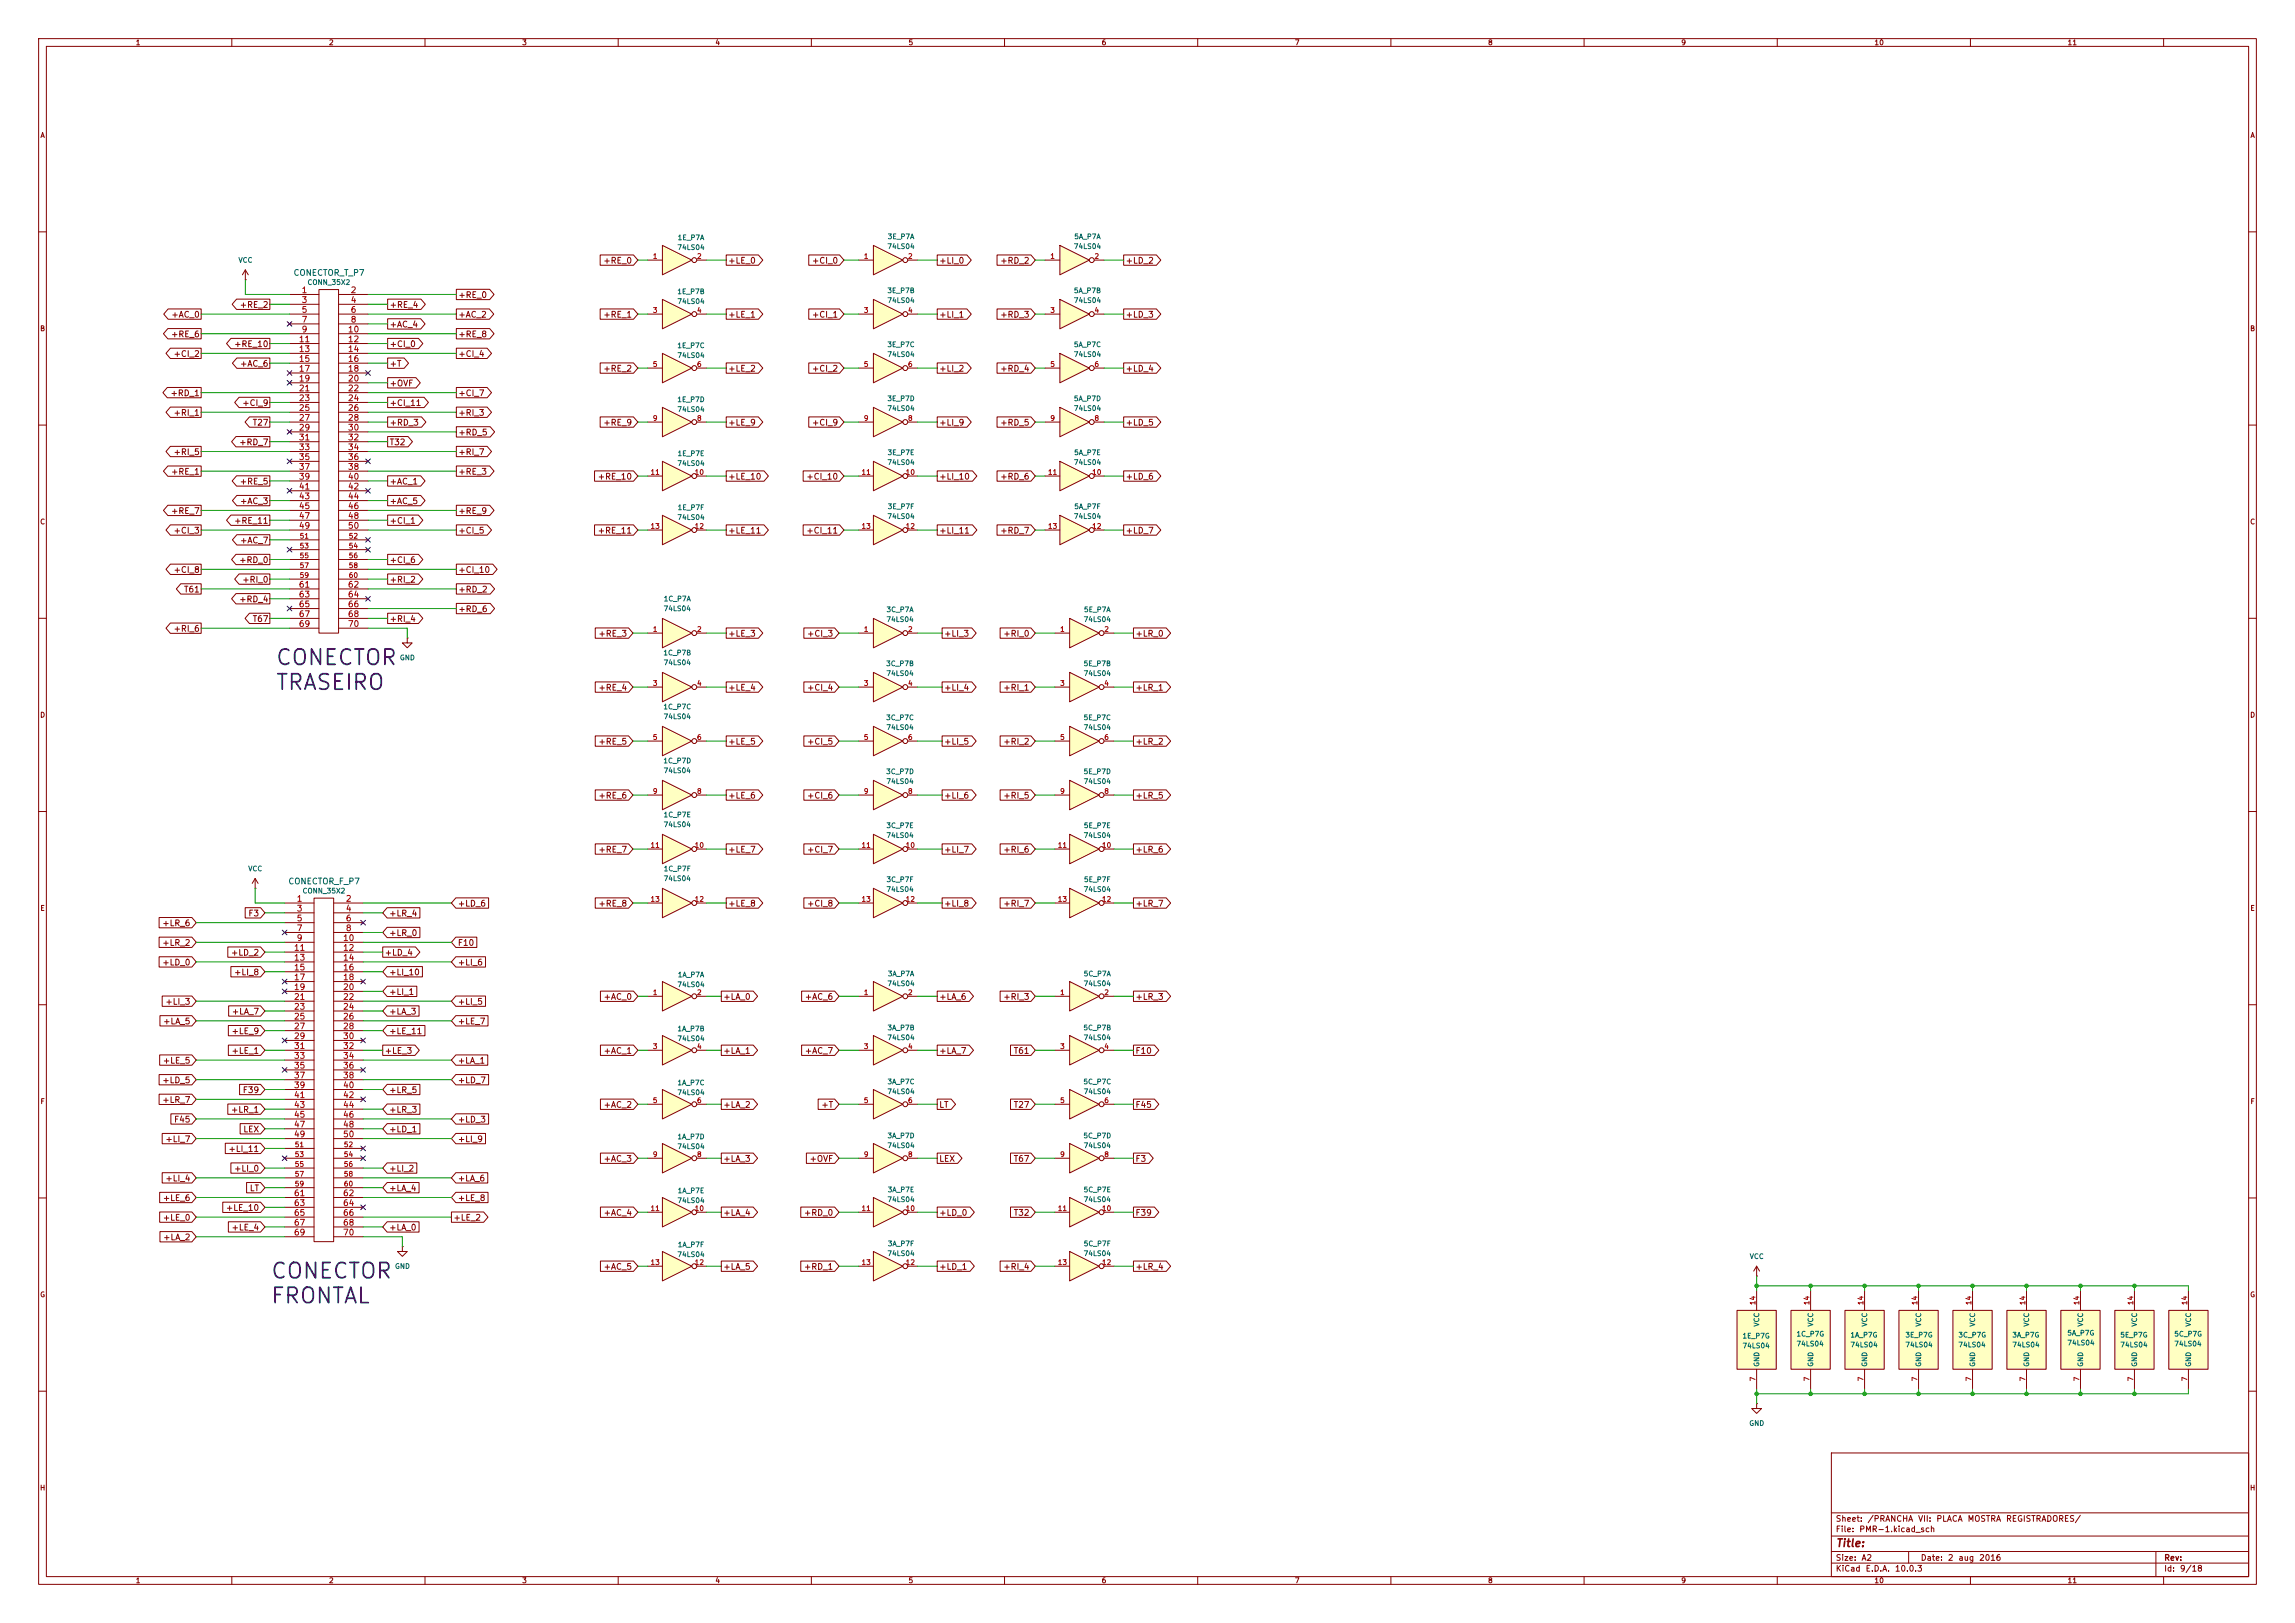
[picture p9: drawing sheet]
<svg xmlns="http://www.w3.org/2000/svg" width="594mm" height="420mm" viewBox="0 0 594 420" stroke-linecap="round" stroke-linejoin="round" font-family="sans-serif">
<defs><g id="words">
<g font-size="4" fill="#0000c2">
<text x="71.1" y="173.1">CONECTOR</text>
<text x="71.1" y="179.5">TRASEIRO</text>
<text x="69.8" y="331.9">CONECTOR</text>
<text x="69.8" y="338.3">FRONTAL</text>
</g>
<text font-size="2" fill="#840000" x="475" y="400.8">Title:</text>
<g font-size="1.5" fill="#006464">
<text x="75.8" y="71.7">CONECTOR_T_P7</text>
<text x="74.5" y="229.2">CONECTOR_F_P7</text>
</g>
<g font-size="1.5" fill="#840000">
<text x="156" y="68.6">+RE_0</text>
<text x="188.3" y="68.6">+LE_0</text>
<text x="210" y="68.6">+CI_0</text>
<text x="243" y="68.6">+LI_0</text>
<text x="258.7" y="68.6">+RD_2</text>
<text x="291.2" y="68.6">+LD_2</text>
<text x="118.5" y="77.5">+RE_0</text>
<text x="44.2" y="82.6">+AC_0</text>
<text x="61.9" y="80">+RE_2</text>
<text x="100.7" y="80">+RE_4</text>
<text x="118.5" y="82.6">+AC_2</text>
<text x="156" y="82.6">+RE_1</text>
<text x="188.3" y="82.6">+LE_1</text>
<text x="210" y="82.6">+CI_1</text>
<text x="243" y="82.6">+LI_1</text>
<text x="258.7" y="82.6">+RD_3</text>
<text x="291.2" y="82.6">+LD_3</text>
<text x="44.1" y="87.6">+RE_6</text>
<text x="100.7" y="85.1">+AC_4</text>
<text x="118.5" y="87.6">+RE_8</text>
<text x="44.8" y="92.7">+CI_2</text>
<text x="60.5" y="90.2">+RE_10</text>
<text x="62" y="95.3">+AC_6</text>
<text x="100.7" y="95.3">+T</text>
<text x="100.7" y="90.2">+CI_0</text>
<text x="118.5" y="92.7">+CI_4</text>
<text x="100.7" y="100.3">+OVF</text>
<text x="156" y="96.5">+RE_2</text>
<text x="188.3" y="96.5">+LE_2</text>
<text x="210" y="96.5">+CI_2</text>
<text x="243" y="96.5">+LI_2</text>
<text x="258.7" y="96.5">+RD_4</text>
<text x="291.2" y="96.5">+LD_4</text>
<text x="44" y="102.9">+RD_1</text>
<text x="44.8" y="108">+RI_1</text>
<text x="62.6" y="105.4">+CI_9</text>
<text x="100.7" y="105.4">+CI_11</text>
<text x="118.5" y="108">+RI_3</text>
<text x="118.5" y="102.9">+CI_7</text>
<text x="65.3" y="110.5">T27</text>
<text x="100.7" y="110.5">+RD_3</text>
<text x="118.5" y="113">+RD_5</text>
<text x="156" y="110.5">+RE_9</text>
<text x="188.3" y="110.5">+LE_9</text>
<text x="210" y="110.5">+CI_9</text>
<text x="243" y="110.5">+LI_9</text>
<text x="258.7" y="110.5">+RD_5</text>
<text x="291.2" y="110.5">+LD_5</text>
<text x="44.8" y="118.1">+RI_5</text>
<text x="61.8" y="115.6">+RD_7</text>
<text x="100.7" y="115.6">T32</text>
<text x="118.5" y="118.1">+RI_7</text>
<text x="44.1" y="123.2">+RE_1</text>
<text x="61.9" y="125.7">+RE_5</text>
<text x="100.7" y="125.7">+AC_1</text>
<text x="118.5" y="123.2">+RE_3</text>
<text x="154.6" y="124.5">+RE_10</text>
<text x="188.3" y="124.5">+LE_10</text>
<text x="208.6" y="124.5">+CI_10</text>
<text x="243" y="124.5">+LI_10</text>
<text x="258.7" y="124.5">+RD_6</text>
<text x="291.2" y="124.5">+LD_6</text>
<text x="62" y="130.8">+AC_3</text>
<text x="100.7" y="130.8">+AC_5</text>
<text x="44.1" y="133.4">+RE_7</text>
<text x="60.5" y="135.9">+RE_11</text>
<text x="100.7" y="135.9">+CI_1</text>
<text x="118.5" y="133.4">+RE_9</text>
<text x="44.8" y="138.4">+CI_3</text>
<text x="62" y="141">+AC_7</text>
<text x="118.5" y="138.4">+CI_5</text>
<text x="154.6" y="138.4">+RE_11</text>
<text x="188.3" y="138.4">+LE_11</text>
<text x="208.6" y="138.4">+CI_11</text>
<text x="243" y="138.4">+LI_11</text>
<text x="258.7" y="138.4">+RD_7</text>
<text x="291.2" y="138.4">+LD_7</text>
<text x="44.8" y="148.6">+CI_8</text>
<text x="61.8" y="146.1">+RD_0</text>
<text x="100.7" y="146.1">+CI_6</text>
<text x="118.5" y="148.6">+CI_10</text>
<text x="47.5" y="153.7">T61</text>
<text x="62.6" y="151.1">+RI_0</text>
<text x="100.7" y="151.1">+RI_2</text>
<text x="118.5" y="153.7">+RD_2</text>
<text x="61.8" y="156.2">+RD_4</text>
<text x="65.3" y="161.3">T67</text>
<text x="100.7" y="161.3">+RI_4</text>
<text x="118.5" y="158.8">+RD_6</text>
<text x="44.8" y="163.8">+RI_6</text>
<text x="154.8" y="165.1">+RE_3</text>
<text x="188.3" y="165.1">+LE_3</text>
<text x="208.7" y="165.1">+CI_3</text>
<text x="244.2" y="165.1">+LI_3</text>
<text x="259.5" y="165.1">+RI_0</text>
<text x="293.8" y="165.1">+LR_0</text>
<text x="154.8" y="179.1">+RE_4</text>
<text x="188.3" y="179.1">+LE_4</text>
<text x="208.7" y="179.1">+CI_4</text>
<text x="244.2" y="179.1">+LI_4</text>
<text x="259.5" y="179.1">+RI_1</text>
<text x="293.8" y="179.1">+LR_1</text>
<text x="154.8" y="193">+RE_5</text>
<text x="188.3" y="193">+LE_5</text>
<text x="208.7" y="193">+CI_5</text>
<text x="244.2" y="193">+LI_5</text>
<text x="259.5" y="193">+RI_2</text>
<text x="293.8" y="193">+LR_2</text>
<text x="154.8" y="207">+RE_6</text>
<text x="188.3" y="207">+LE_6</text>
<text x="208.7" y="207">+CI_6</text>
<text x="244.2" y="207">+LI_6</text>
<text x="259.5" y="207">+RI_5</text>
<text x="293.8" y="207">+LR_5</text>
<text x="154.8" y="221">+RE_7</text>
<text x="188.3" y="221">+LE_7</text>
<text x="208.7" y="221">+CI_7</text>
<text x="244.2" y="221">+LI_7</text>
<text x="259.5" y="221">+RI_6</text>
<text x="293.8" y="221">+LR_6</text>
<text x="64.1" y="237.5">F3</text>
<text x="100.6" y="237.5">+LR_4</text>
<text x="118.4" y="235">+LD_6</text>
<text x="154.8" y="235">+RE_8</text>
<text x="188.3" y="235">+LE_8</text>
<text x="208.7" y="235">+CI_8</text>
<text x="244.2" y="235">+LI_8</text>
<text x="259.5" y="235">+RI_7</text>
<text x="293.8" y="235">+LR_7</text>
<text x="41.9" y="245.1">+LR_2</text>
<text x="41.9" y="240">+LR_6</text>
<text x="100.6" y="242.6">+LR_0</text>
<text x="118.4" y="245.1">F10</text>
<text x="41.9" y="250.2">+LD_0</text>
<text x="59.6" y="247.7">+LD_2</text>
<text x="99.4" y="247.7">+LD_4</text>
<text x="118.4" y="250.2">+LI_6</text>
<text x="60.4" y="252.7">+LI_8</text>
<text x="100.6" y="252.7">+LI_10</text>
<text x="100.6" y="257.8">+LI_1</text>
<text x="42.7" y="260.4">+LI_3</text>
<text x="59.9" y="262.9">+LA_7</text>
<text x="100.6" y="262.9">+LA_3</text>
<text x="118.4" y="260.4">+LI_5</text>
<text x="156.1" y="259.1">+AC_0</text>
<text x="187.1" y="259.1">+LA_0</text>
<text x="208.2" y="259.1">+AC_6</text>
<text x="243" y="259.1">+LA_6</text>
<text x="259.5" y="259.1">+RI_3</text>
<text x="293.8" y="259.1">+LR_3</text>
<text x="42.1" y="265.4">+LA_5</text>
<text x="59.8" y="268">+LE_9</text>
<text x="100.6" y="268">+LE_11</text>
<text x="118.4" y="265.4">+LE_7</text>
<text x="42" y="275.6">+LE_5</text>
<text x="59.8" y="273.1">+LE_1</text>
<text x="99.4" y="273.1">+LE_3</text>
<text x="118.4" y="275.6">+LA_1</text>
<text x="156.1" y="273.1">+AC_1</text>
<text x="187.1" y="273.1">+LA_1</text>
<text x="208.2" y="273.1">+AC_7</text>
<text x="243" y="273.1">+LA_7</text>
<text x="262.2" y="273.1">T61</text>
<text x="293.8" y="273.1">F10</text>
<text x="41.9" y="280.7">+LD_5</text>
<text x="118.4" y="280.7">+LD_7</text>
<text x="41.9" y="285.8">+LR_7</text>
<text x="62.7" y="283.2">F39</text>
<text x="100.6" y="283.2">+LR_5</text>
<text x="156.1" y="287">+AC_2</text>
<text x="187.1" y="287">+LA_2</text>
<text x="212.4" y="287">+T</text>
<text x="243" y="287">LT</text>
<text x="262.2" y="287">T27</text>
<text x="293.8" y="287">F45</text>
<text x="44.9" y="290.8">F45</text>
<text x="59.6" y="288.3">+LR_1</text>
<text x="62.8" y="293.4">LEX</text>
<text x="100.6" y="288.3">+LR_3</text>
<text x="100.6" y="293.4">+LD_1</text>
<text x="118.4" y="290.8">+LD_3</text>
<text x="42.7" y="295.9">+LI_7</text>
<text x="59" y="298.5">+LI_11</text>
<text x="118.4" y="295.9">+LI_9</text>
<text x="60.4" y="303.5">+LI_0</text>
<text x="100.6" y="303.5">+LI_2</text>
<text x="156.1" y="301">+AC_3</text>
<text x="187.1" y="301">+LA_3</text>
<text x="209.4" y="301">+OVF</text>
<text x="243" y="301">LEX</text>
<text x="262.2" y="301">T67</text>
<text x="293.8" y="301">F3</text>
<text x="42" y="311.2">+LE_6</text>
<text x="42.7" y="306.1">+LI_4</text>
<text x="64.5" y="308.6">LT</text>
<text x="100.6" y="308.6">+LA_4</text>
<text x="118.4" y="306.1">+LA_6</text>
<text x="118.4" y="311.2">+LE_8</text>
<text x="42" y="316.2">+LE_0</text>
<text x="58.3" y="313.7">+LE_10</text>
<text x="117.2" y="316.2">+LE_2</text>
<text x="156.1" y="315">+AC_4</text>
<text x="187.1" y="315">+LA_4</text>
<text x="207.9" y="315">+RD_0</text>
<text x="243" y="315">+LD_0</text>
<text x="262.2" y="315">T32</text>
<text x="293.8" y="315">F39</text>
<text x="42.1" y="321.3">+LA_2</text>
<text x="59.8" y="318.8">+LE_4</text>
<text x="100.6" y="318.8">+LA_0</text>
<text x="156.1" y="328.9">+AC_5</text>
<text x="187.1" y="328.9">+LA_5</text>
<text x="207.9" y="328.9">+RD_1</text>
<text x="243" y="328.9">+LD_1</text>
<text x="259.5" y="328.9">+RI_4</text>
<text x="293.8" y="328.9">+LR_4</text>
<text x="475" y="394.1">Sheet:</text>
<text x="483.2" y="394.1">/PRANCHA</text>
<text x="496.3" y="394.1">VII:</text>
<text x="501" y="394.1">PLACA</text>
<text x="509.1" y="394.1">MOSTRA</text>
<text x="519.1" y="394.1">REGISTRADORES/</text>
<text x="475" y="396.8">File:</text>
<text x="481.1" y="396.8">PMR-1.kicad_sch</text>
<text x="475" y="407">KiCad</text>
<text x="475" y="404.2">Size:</text>
<text x="481.7" y="404.2">A2</text>
<text x="482.7" y="407">E.D.A.</text>
<text x="490.3" y="407">10.0.3</text>
<text x="497" y="404.2">Date:</text>
<text x="504" y="404.2">2</text>
<text x="506.7" y="404.2">aug</text>
<text x="512.1" y="404.2">2016</text>
<text x="560" y="404.2">Rev:</text>
<text x="560" y="407">Id:</text>
<text x="564.1" y="407">9/18</text>
</g>
<g font-size="1.5" fill="#a90000">
<text x="77.9" y="76.2">1</text>
<text x="90.6" y="76.2">2</text>
<text x="77.9" y="78.8">3</text>
<text x="77.9" y="81.3">5</text>
<text x="77.9" y="83.8">7</text>
<text x="90.6" y="78.8">4</text>
<text x="90.6" y="81.3">6</text>
<text x="90.6" y="83.8">8</text>
<text x="77.2" y="88.9">11</text>
<text x="77.9" y="86.4">9</text>
<text x="89.9" y="86.4">10</text>
<text x="89.9" y="88.9">12</text>
<text x="77.2" y="91.5">13</text>
<text x="77.2" y="94">15</text>
<text x="89.9" y="91.5">14</text>
<text x="89.9" y="94">16</text>
<text x="77.2" y="96.5">17</text>
<text x="77.2" y="99.1">19</text>
<text x="77.2" y="101.6">21</text>
<text x="89.9" y="96.5">18</text>
<text x="89.9" y="99.1">20</text>
<text x="89.9" y="101.6">22</text>
<text x="77.2" y="104.2">23</text>
<text x="77.2" y="106.7">25</text>
<text x="89.9" y="104.2">24</text>
<text x="89.9" y="106.7">26</text>
<text x="77.2" y="109.2">27</text>
<text x="77.2" y="111.8">29</text>
<text x="89.9" y="109.2">28</text>
<text x="89.9" y="111.8">30</text>
<text x="77.2" y="114.3">31</text>
<text x="77.2" y="116.9">33</text>
<text x="77.2" y="119.4">35</text>
<text x="89.9" y="114.3">32</text>
<text x="89.9" y="116.9">34</text>
<text x="89.9" y="119.4">36</text>
<text x="77.2" y="121.9">37</text>
<text x="77.2" y="124.5">39</text>
<text x="89.9" y="121.9">38</text>
<text x="89.9" y="124.5">40</text>
<text x="77.2" y="127">41</text>
<text x="77.2" y="129.6">43</text>
<text x="89.9" y="127">42</text>
<text x="89.9" y="129.6">44</text>
<text x="77.2" y="132.1">45</text>
<text x="77.2" y="134.6">47</text>
<text x="77.2" y="137.2">49</text>
<text x="89.9" y="132.1">46</text>
<text x="89.9" y="134.6">48</text>
<text x="89.9" y="137.2">50</text>
<text x="77.2" y="152.4">61</text>
<text x="77.2" y="155">63</text>
<text x="89.9" y="152.4">62</text>
<text x="89.9" y="155">64</text>
<text x="77.2" y="157.5">65</text>
<text x="77.2" y="160">67</text>
<text x="89.9" y="157.5">66</text>
<text x="89.9" y="160">68</text>
<text x="77.2" y="162.6">69</text>
<text x="89.9" y="162.6">70</text>
<text x="76.7" y="233.7">1</text>
<text x="89.4" y="233.7">2</text>
<text x="76.7" y="236.2">3</text>
<text x="76.7" y="238.8">5</text>
<text x="89.4" y="236.2">4</text>
<text x="89.4" y="238.8">6</text>
<text x="76.7" y="241.3">7</text>
<text x="76.7" y="243.9">9</text>
<text x="88.6" y="243.9">10</text>
<text x="89.4" y="241.3">8</text>
<text x="75.9" y="246.4">11</text>
<text x="75.9" y="248.9">13</text>
<text x="75.9" y="251.5">15</text>
<text x="88.6" y="246.4">12</text>
<text x="88.6" y="248.9">14</text>
<text x="88.6" y="251.5">16</text>
<text x="75.9" y="254">17</text>
<text x="75.9" y="256.6">19</text>
<text x="88.6" y="254">18</text>
<text x="88.6" y="256.6">20</text>
<text x="75.9" y="259.1">21</text>
<text x="75.9" y="261.6">23</text>
<text x="88.6" y="259.1">22</text>
<text x="88.6" y="261.6">24</text>
<text x="75.9" y="264.2">25</text>
<text x="75.9" y="266.7">27</text>
<text x="75.9" y="269.3">29</text>
<text x="88.6" y="264.2">26</text>
<text x="88.6" y="266.7">28</text>
<text x="88.6" y="269.3">30</text>
<text x="75.9" y="271.8">31</text>
<text x="75.9" y="274.3">33</text>
<text x="88.6" y="271.8">32</text>
<text x="88.6" y="274.3">34</text>
<text x="75.9" y="276.9">35</text>
<text x="75.9" y="279.4">37</text>
<text x="75.9" y="282">39</text>
<text x="88.6" y="276.9">36</text>
<text x="88.6" y="279.4">38</text>
<text x="88.6" y="282">40</text>
<text x="75.9" y="284.5">41</text>
<text x="75.9" y="287">43</text>
<text x="88.6" y="284.5">42</text>
<text x="88.6" y="287">44</text>
<text x="75.9" y="289.6">45</text>
<text x="75.9" y="292.1">47</text>
<text x="88.6" y="289.6">46</text>
<text x="88.6" y="292.1">48</text>
<text x="75.9" y="294.7">49</text>
<text x="88.6" y="294.7">50</text>
<text x="75.9" y="309.9">61</text>
<text x="88.6" y="309.9">62</text>
<text x="75.9" y="312.4">63</text>
<text x="75.9" y="315">65</text>
<text x="75.9" y="317.5">67</text>
<text x="88.6" y="312.4">64</text>
<text x="88.6" y="315">66</text>
<text x="88.6" y="317.5">68</text>
<text x="75.9" y="320.1">69</text>
<text x="88.6" y="320.1">70</text>
</g>
<g font-size="1.3" fill="#840000">
<text x="35" y="12">1</text>
<text x="85" y="12">2</text>
<text x="135" y="12">3</text>
<text x="185" y="12">4</text>
<text x="235" y="12">5</text>
<text x="285" y="12">6</text>
<text x="335" y="12">7</text>
<text x="385" y="12">8</text>
<text x="435" y="12">9</text>
<text x="485" y="12">10</text>
<text x="535" y="12">11</text>
<text x="10.3" y="36">A</text>
<text x="582.3" y="36">A</text>
<text x="10.3" y="86">B</text>
<text x="582.3" y="86">B</text>
<text x="10.3" y="136">C</text>
<text x="582.3" y="136">C</text>
<text x="10.3" y="186">D</text>
<text x="582.3" y="186">D</text>
<text x="10.3" y="236">E</text>
<text x="582.3" y="236">E</text>
<text x="10.3" y="286">F</text>
<text x="582.3" y="286">F</text>
<text x="10.3" y="336">G</text>
<text x="582.3" y="336">G</text>
<text x="10.2" y="386">H</text>
<text x="582.2" y="386">H</text>
<text x="35" y="410">1</text>
<text x="85" y="410">2</text>
<text x="135" y="410">3</text>
<text x="185" y="410">4</text>
<text x="235" y="410">5</text>
<text x="285" y="410">6</text>
<text x="335" y="410">7</text>
<text x="385" y="410">8</text>
<text x="435" y="410">9</text>
<text x="485" y="410">10</text>
<text x="535" y="410">11</text>
</g>
<g font-size="1.3" fill="#006464">
<text x="175.2" y="65">74LS04</text>
<text x="175.3" y="62.4">1E_P7A</text>
<text x="229.5" y="64.7">74LS04</text>
<text x="229.6" y="62.2">3E_P7A</text>
<text x="277.8" y="64.7">74LS04</text>
<text x="277.9" y="62.2">5A_P7A</text>
<text x="61.6" y="68.3">VCC</text>
<text x="79.5" y="74">CONN_35X2</text>
<text x="175.2" y="76.4">1E_P7B</text>
<text x="229.5" y="76.2">3E_P7B</text>
<text x="277.8" y="76.2">5A_P7B</text>
<text x="175.2" y="78.9">74LS04</text>
<text x="229.5" y="78.7">74LS04</text>
<text x="277.8" y="78.7">74LS04</text>
<text x="175.2" y="90.4">1E_P7C</text>
<text x="175.2" y="92.9">74LS04</text>
<text x="229.5" y="90.1">3E_P7C</text>
<text x="229.5" y="92.7">74LS04</text>
<text x="277.8" y="92.7">74LS04</text>
<text x="277.8" y="90.1">5A_P7C</text>
<text x="175.2" y="104.3">1E_P7D</text>
<text x="175.2" y="106.9">74LS04</text>
<text x="229.5" y="104.1">3E_P7D</text>
<text x="229.5" y="106.6">74LS04</text>
<text x="277.8" y="106.6">74LS04</text>
<text x="277.8" y="104.1">5A_P7D</text>
<text x="175.2" y="118.3">1E_P7E</text>
<text x="229.6" y="118.1">3E_P7E</text>
<text x="277.9" y="118.1">5A_P7E</text>
<text x="175.2" y="120.9">74LS04</text>
<text x="229.5" y="120.6">74LS04</text>
<text x="277.8" y="120.6">74LS04</text>
<text x="175.2" y="134.8">74LS04</text>
<text x="175.3" y="132.3">1E_P7F</text>
<text x="229.5" y="134.6">74LS04</text>
<text x="229.6" y="132">3E_P7F</text>
<text x="277.8" y="134.6">74LS04</text>
<text x="277.9" y="132">5A_P7F</text>
<text x="171.7" y="155.9">1C_P7A</text>
<text x="171.6" y="158.5">74LS04</text>
<text x="229.3" y="161.2">74LS04</text>
<text x="229.3" y="158.7">3C_P7A</text>
<text x="280.3" y="161.2">74LS04</text>
<text x="280.4" y="158.7">5E_P7A</text>
<text x="103.4" y="171.2">GND</text>
<text x="171.6" y="169.9">1C_P7B</text>
<text x="171.6" y="172.4">74LS04</text>
<text x="229.2" y="172.7">3C_P7B</text>
<text x="280.3" y="172.7">5E_P7B</text>
<text x="229.3" y="175.2">74LS04</text>
<text x="280.3" y="175.2">74LS04</text>
<text x="171.6" y="183.9">1C_P7C</text>
<text x="171.6" y="186.4">74LS04</text>
<text x="229.2" y="186.6">3C_P7C</text>
<text x="229.3" y="189.2">74LS04</text>
<text x="280.3" y="186.6">5E_P7C</text>
<text x="280.3" y="189.2">74LS04</text>
<text x="171.6" y="197.8">1C_P7D</text>
<text x="171.6" y="200.4">74LS04</text>
<text x="229.2" y="200.6">3C_P7D</text>
<text x="229.3" y="203.2">74LS04</text>
<text x="280.3" y="200.6">5E_P7D</text>
<text x="280.3" y="203.2">74LS04</text>
<text x="171.6" y="211.8">1C_P7E</text>
<text x="171.6" y="214.3">74LS04</text>
<text x="229.3" y="214.6">3C_P7E</text>
<text x="280.4" y="214.6">5E_P7E</text>
<text x="229.3" y="217.1">74LS04</text>
<text x="280.3" y="217.1">74LS04</text>
<text x="64.1" y="225.8">VCC</text>
<text x="171.7" y="225.8">1C_P7F</text>
<text x="78.2" y="231.5">CONN_35X2</text>
<text x="171.6" y="228.3">74LS04</text>
<text x="229.3" y="231.1">74LS04</text>
<text x="229.3" y="228.6">3C_P7F</text>
<text x="280.3" y="231.1">74LS04</text>
<text x="280.4" y="228.6">5E_P7F</text>
<text x="175.2" y="255.7">74LS04</text>
<text x="175.3" y="253.2">1A_P7A</text>
<text x="229.5" y="255.5">74LS04</text>
<text x="229.7" y="252.9">3A_P7A</text>
<text x="280.3" y="255.5">74LS04</text>
<text x="280.4" y="252.9">5C_P7A</text>
<text x="175.2" y="269.7">74LS04</text>
<text x="175.2" y="267.2">1A_P7B</text>
<text x="229.5" y="269.4">74LS04</text>
<text x="229.6" y="266.9">3A_P7B</text>
<text x="280.3" y="266.9">5C_P7B</text>
<text x="280.3" y="269.4">74LS04</text>
<text x="175.2" y="281.1">1A_P7C</text>
<text x="229.6" y="280.9">3A_P7C</text>
<text x="280.3" y="280.9">5C_P7C</text>
<text x="175.2" y="283.7">74LS04</text>
<text x="229.5" y="283.4">74LS04</text>
<text x="280.3" y="283.4">74LS04</text>
<text x="175.2" y="297.6">74LS04</text>
<text x="175.2" y="295.1">1A_P7D</text>
<text x="229.5" y="297.4">74LS04</text>
<text x="229.6" y="294.8">3A_P7D</text>
<text x="280.3" y="294.8">5C_P7D</text>
<text x="280.3" y="297.4">74LS04</text>
<text x="175.2" y="311.6">74LS04</text>
<text x="175.3" y="309.1">1A_P7E</text>
<text x="229.5" y="311.4">74LS04</text>
<text x="229.6" y="308.8">3A_P7E</text>
<text x="280.3" y="308.8">5C_P7E</text>
<text x="280.3" y="311.4">74LS04</text>
<text x="175.3" y="323">1A_P7F</text>
<text x="229.7" y="322.8">3A_P7F</text>
<text x="280.4" y="322.8">5C_P7F</text>
<text x="102.1" y="328.6">GND</text>
<text x="175.2" y="325.6">74LS04</text>
<text x="229.5" y="325.3">74LS04</text>
<text x="280.3" y="325.3">74LS04</text>
<text x="452.7" y="326.1">VCC</text>
<text x="450.9" y="346.7">1E_P7G</text>
<text x="455.6" y="343.4" transform="rotate(-90 455.6 343.4)">VCC</text>
<text x="464.8" y="346.2">1C_P7G</text>
<text x="469.6" y="343.4" transform="rotate(-90 469.6 343.4)">VCC</text>
<text x="478.8" y="346.4">1A_P7G</text>
<text x="483.6" y="343.4" transform="rotate(-90 483.6 343.4)">VCC</text>
<text x="493" y="346.4">3E_P7G</text>
<text x="497.5" y="343.4" transform="rotate(-90 497.5 343.4)">VCC</text>
<text x="506.7" y="346.4">3C_P7G</text>
<text x="511.5" y="343.4" transform="rotate(-90 511.5 343.4)">VCC</text>
<text x="520.7" y="346.4">3A_P7G</text>
<text x="525.5" y="343.4" transform="rotate(-90 525.5 343.4)">VCC</text>
<text x="534.9" y="345.9">5A_P7G</text>
<text x="539.5" y="343.4" transform="rotate(-90 539.5 343.4)">VCC</text>
<text x="548.6" y="346.4">5E_P7G</text>
<text x="553.4" y="343.4" transform="rotate(-90 553.4 343.4)">VCC</text>
<text x="562.6" y="346.2">5C_P7G</text>
<text x="567.4" y="343.4" transform="rotate(-90 567.4 343.4)">VCC</text>
<text x="450.9" y="349.2">74LS04</text>
<text x="455.6" y="353.8" transform="rotate(-90 455.6 353.8)">GND</text>
<text x="464.8" y="348.7">74LS04</text>
<text x="469.6" y="353.8" transform="rotate(-90 469.6 353.8)">GND</text>
<text x="478.8" y="349">74LS04</text>
<text x="483.6" y="353.8" transform="rotate(-90 483.6 353.8)">GND</text>
<text x="493" y="349">74LS04</text>
<text x="497.5" y="353.8" transform="rotate(-90 497.5 353.8)">GND</text>
<text x="506.7" y="349">74LS04</text>
<text x="511.5" y="353.8" transform="rotate(-90 511.5 353.8)">GND</text>
<text x="520.7" y="349">74LS04</text>
<text x="525.5" y="353.8" transform="rotate(-90 525.5 353.8)">GND</text>
<text x="534.9" y="348.4">74LS04</text>
<text x="539.5" y="353.8" transform="rotate(-90 539.5 353.8)">GND</text>
<text x="548.6" y="349">74LS04</text>
<text x="553.4" y="353.8" transform="rotate(-90 553.4 353.8)">GND</text>
<text x="562.6" y="348.7">74LS04</text>
<text x="567.4" y="353.8" transform="rotate(-90 567.4 353.8)">GND</text>
<text x="452.6" y="369.3">GND</text>
</g>
<g font-size="1.3" fill="#a90000">
<text x="168.8" y="67.3">1</text>
<text x="180.3" y="67.3">2</text>
<text x="223.4" y="67.3">1</text>
<text x="234.9" y="67.3">2</text>
<text x="271.7" y="67.3">1</text>
<text x="283.1" y="67.3">2</text>
<text x="168.8" y="81.3">3</text>
<text x="180.3" y="81.3">4</text>
<text x="223.4" y="81.3">3</text>
<text x="234.9" y="81.3">4</text>
<text x="271.7" y="81.3">3</text>
<text x="283.1" y="81.3">4</text>
<text x="168.8" y="95.2">5</text>
<text x="180.3" y="95.2">6</text>
<text x="223.4" y="95.2">5</text>
<text x="234.9" y="95.2">6</text>
<text x="271.7" y="95.2">5</text>
<text x="283.1" y="95.2">6</text>
<text x="168.8" y="109.2">9</text>
<text x="180.3" y="109.2">8</text>
<text x="223.4" y="109.2">9</text>
<text x="234.9" y="109.2">8</text>
<text x="271.7" y="109.2">9</text>
<text x="283.1" y="109.2">8</text>
<text x="168.2" y="123.2">11</text>
<text x="179.7" y="123.2">10</text>
<text x="222.8" y="123.2">11</text>
<text x="234.3" y="123.2">10</text>
<text x="271.1" y="123.2">11</text>
<text x="282.5" y="123.2">10</text>
<text x="168.2" y="137.1">13</text>
<text x="179.7" y="137.1">12</text>
<text x="222.8" y="137.1">13</text>
<text x="234.3" y="137.1">12</text>
<text x="271.1" y="137.1">13</text>
<text x="282.5" y="137.1">12</text>
<text x="77.4" y="139.7">51</text>
<text x="77.4" y="142.2">53</text>
<text x="90.1" y="139.7">52</text>
<text x="90.1" y="142.2">54</text>
<text x="77.4" y="144.8">55</text>
<text x="77.4" y="147.3">57</text>
<text x="77.4" y="149.8">59</text>
<text x="90.1" y="144.8">56</text>
<text x="90.1" y="147.3">58</text>
<text x="90.1" y="149.8">60</text>
<text x="168.8" y="163.8">1</text>
<text x="180.3" y="163.8">2</text>
<text x="223.4" y="163.8">1</text>
<text x="234.9" y="163.8">2</text>
<text x="274.2" y="163.8">1</text>
<text x="285.7" y="163.8">2</text>
<text x="168.8" y="177.8">3</text>
<text x="180.3" y="177.8">4</text>
<text x="223.4" y="177.8">3</text>
<text x="234.9" y="177.8">4</text>
<text x="274.2" y="177.8">3</text>
<text x="285.7" y="177.8">4</text>
<text x="168.8" y="191.7">5</text>
<text x="180.3" y="191.7">6</text>
<text x="223.4" y="191.7">5</text>
<text x="234.9" y="191.7">6</text>
<text x="274.2" y="191.7">5</text>
<text x="285.7" y="191.7">6</text>
<text x="168.8" y="205.7">9</text>
<text x="180.3" y="205.7">8</text>
<text x="223.4" y="205.7">9</text>
<text x="234.9" y="205.7">8</text>
<text x="274.2" y="205.7">9</text>
<text x="285.7" y="205.7">8</text>
<text x="168.2" y="219.7">11</text>
<text x="179.7" y="219.7">10</text>
<text x="222.8" y="219.7">11</text>
<text x="234.3" y="219.7">10</text>
<text x="273.6" y="219.7">11</text>
<text x="285.1" y="219.7">10</text>
<text x="168.2" y="233.7">13</text>
<text x="179.7" y="233.7">12</text>
<text x="222.8" y="233.7">13</text>
<text x="234.3" y="233.7">12</text>
<text x="273.6" y="233.7">13</text>
<text x="285.1" y="233.7">12</text>
<text x="168.8" y="257.8">1</text>
<text x="180.3" y="257.8">2</text>
<text x="223.4" y="257.8">1</text>
<text x="234.9" y="257.8">2</text>
<text x="274.2" y="257.8">1</text>
<text x="285.7" y="257.8">2</text>
<text x="168.8" y="271.8">3</text>
<text x="180.3" y="271.8">4</text>
<text x="223.4" y="271.8">3</text>
<text x="234.9" y="271.8">4</text>
<text x="274.2" y="271.8">3</text>
<text x="285.7" y="271.8">4</text>
<text x="168.8" y="285.7">5</text>
<text x="180.3" y="285.7">6</text>
<text x="223.4" y="285.7">5</text>
<text x="234.9" y="285.7">6</text>
<text x="274.2" y="285.7">5</text>
<text x="285.7" y="285.7">6</text>
<text x="76.2" y="297.2">51</text>
<text x="76.2" y="299.7">53</text>
<text x="88.9" y="297.2">52</text>
<text x="88.9" y="299.7">54</text>
<text x="168.8" y="299.7">9</text>
<text x="180.3" y="299.7">8</text>
<text x="223.4" y="299.7">9</text>
<text x="234.9" y="299.7">8</text>
<text x="274.2" y="299.7">9</text>
<text x="285.7" y="299.7">8</text>
<text x="76.2" y="302.2">55</text>
<text x="76.2" y="304.8">57</text>
<text x="88.9" y="302.2">56</text>
<text x="88.9" y="304.8">58</text>
<text x="76.2" y="307.3">59</text>
<text x="88.9" y="307.3">60</text>
<text x="168.2" y="313.7">11</text>
<text x="179.7" y="313.7">10</text>
<text x="222.8" y="313.7">11</text>
<text x="234.3" y="313.7">10</text>
<text x="273.6" y="313.7">11</text>
<text x="285.1" y="313.7">10</text>
<text x="168.2" y="327.6">13</text>
<text x="179.7" y="327.6">12</text>
<text x="222.8" y="327.6">13</text>
<text x="234.3" y="327.6">12</text>
<text x="273.6" y="327.6">13</text>
<text x="285.1" y="327.6">12</text>
<text x="454.6" y="337.9" transform="rotate(-90 454.6 337.9)">14</text>
<text x="468.6" y="337.9" transform="rotate(-90 468.6 337.9)">14</text>
<text x="482.6" y="337.9" transform="rotate(-90 482.6 337.9)">14</text>
<text x="496.5" y="337.9" transform="rotate(-90 496.5 337.9)">14</text>
<text x="510.5" y="337.9" transform="rotate(-90 510.5 337.9)">14</text>
<text x="524.5" y="337.9" transform="rotate(-90 524.5 337.9)">14</text>
<text x="538.5" y="337.9" transform="rotate(-90 538.5 337.9)">14</text>
<text x="552.4" y="337.9" transform="rotate(-90 552.4 337.9)">14</text>
<text x="566.4" y="337.9" transform="rotate(-90 566.4 337.9)">14</text>
<text x="454.6" y="357.6" transform="rotate(-90 454.6 357.6)">7</text>
<text x="468.6" y="357.6" transform="rotate(-90 468.6 357.6)">7</text>
<text x="482.6" y="357.6" transform="rotate(-90 482.6 357.6)">7</text>
<text x="496.5" y="357.6" transform="rotate(-90 496.5 357.6)">7</text>
<text x="510.5" y="357.6" transform="rotate(-90 510.5 357.6)">7</text>
<text x="524.5" y="357.6" transform="rotate(-90 524.5 357.6)">7</text>
<text x="538.5" y="357.6" transform="rotate(-90 538.5 357.6)">7</text>
<text x="552.4" y="357.6" transform="rotate(-90 552.4 357.6)">7</text>
<text x="566.4" y="357.6" transform="rotate(-90 566.4 357.6)">7</text>
</g>
</g></defs>
<g fill="none" stroke="#840000" stroke-width=".26">
<path d="M10 10h574v400h-574zM12 12h570v396h-570zM60 10v2M110 10v2M160 10v2M210 10v2M260 10v2M310 10v2M360 10v2M410 10v2M460 10v2M510 10v2"/>
<path d="M560 10v2M10 60h2M582 60h2M10 110h2M582 110h2M10 160h2M582 160h2M10 210h2M582 210h2M10 260h2M582 260h2M10 310h2"/>
<path d="M582 310h2M10 360h2M474 376h108v32h-108zM582 360h2M474 397.5h108M474 391.5h108M60 408v2M110 408v2M160 408v2M210 408v2M260 408v2M310 408v2"/>
<path d="M360 408v2M410 408v2M460 408v2M474 404.5h108M474 401.5h108M494 401.5v3M510 408v2M558 401.5v6.5M560 408v2"/>
</g>
<path d="M274.3 63.5l7.6 3.8-7.6 3.8z" fill="#ffffc2"/>
<g fill="none" stroke="#840000" stroke-width=".26">
<path d="M270.5 67.3h3.8M274.3 63.5l7.6 3.8-7.6 3.8zM283.2 67.3h2.5M105.4 165.1v1.3h1.3l-1.3 1.2-1.3-1.2h1.3M105.4 165.1h.1"/>
<circle cx="282.6" cy="67.3" r=".63"/>
</g>
<path d="M171.4 174l7.7 3.8-7.7 3.8z" fill="#ffffc2"/>
<g fill="none" stroke="#840000" stroke-width=".26">
<path d="M167.6 177.8h3.8M171.4 174l7.7 3.8-7.7 3.8zM180.3 177.8h2.6"/>
<circle cx="179.7" cy="177.8" r=".63"/>
</g>
<path d="M171.4 160l7.7 3.8-7.7 3.8z" fill="#ffffc2"/>
<g fill="none" stroke="#840000" stroke-width=".26">
<path d="M167.6 163.8h3.8M171.4 160l7.7 3.8-7.7 3.8zM180.3 163.8h2.6"/>
<circle cx="179.7" cy="163.8" r=".63"/>
</g>
<path d="M171.4 215.9l7.7 3.8-7.7 3.8z" fill="#ffffc2"/>
<g fill="none" stroke="#840000" stroke-width=".26">
<path d="M167.6 219.7h3.8M171.4 215.9l7.7 3.8-7.7 3.8zM180.3 219.7h2.6"/>
<circle cx="179.7" cy="219.7" r=".63"/>
</g>
<path d="M171.4 188l7.7 3.8-7.7 3.8z" fill="#ffffc2"/>
<g fill="none" stroke="#840000" stroke-width=".26">
<path d="M167.6 191.8h3.8M171.4 188l7.7 3.8-7.7 3.8zM180.3 191.8h2.6"/>
<circle cx="179.7" cy="191.8" r=".63"/>
</g>
<path d="M171.4 201.9l7.7 3.8-7.7 3.9z" fill="#ffffc2"/>
<g fill="none" stroke="#840000" stroke-width=".26">
<path d="M167.6 205.7h3.8M171.4 201.9l7.7 3.8-7.7 3.9zM180.3 205.7h2.6"/>
<circle cx="179.7" cy="205.7" r=".63"/>
</g>
<path d="M274.3 119.4l7.6 3.8-7.6 3.8z" fill="#ffffc2"/>
<g fill="none" stroke="#840000" stroke-width=".26">
<path d="M274.3 119.4l7.6 3.8-7.6 3.8zM270.5 123.2h3.8M283.2 123.2h2.5"/>
<circle cx="282.6" cy="123.2" r=".63"/>
</g>
<path d="M274.3 105.4l7.6 3.8-7.6 3.8z" fill="#ffffc2"/>
<g fill="none" stroke="#840000" stroke-width=".26">
<path d="M63.5 72.4h.1M63.5 69.9l-.8 1.2M63.5 69.9l.8 1.2M63.5 69.9v2.5M270.5 109.2h3.8M274.3 105.4l7.6 3.8-7.6 3.8zM283.2 109.2h2.5"/>
<circle cx="282.6" cy="109.2" r=".63"/>
</g>
<path d="M274.3 77.5l7.6 3.8-7.6 3.8z" fill="#ffffc2"/>
<g fill="none" stroke="#840000" stroke-width=".26">
<path d="M274.3 77.5l7.6 3.8-7.6 3.8zM270.5 81.3h3.8M283.2 81.3h2.5"/>
<circle cx="282.6" cy="81.3" r=".63"/>
</g>
<path d="M226.1 119.4l7.6 3.8-7.6 3.8z" fill="#ffffc2"/>
<g fill="none" stroke="#840000" stroke-width=".26">
<path d="M74.9 76.2h7.6M74.9 78.7h7.6M82.5 74.9h5.1v88.9h-5.1zM87.6 76.2h7.6M87.6 78.7h7.6M74.9 81.3h7.6M74.9 83.8h7.6M74.9 86.4h7.6M74.9 88.9h7.6M74.9 91.4h7.6M74.9 94h7.6M74.9 96.5h7.6"/>
<path d="M74.9 99.1h7.6M87.6 81.3h7.6M87.6 83.8h7.6M87.6 86.4h7.6M87.6 88.9h7.6M87.6 91.4h7.6M87.6 94h7.6M87.6 96.5h7.6M87.6 99.1h7.6M74.9 101.6h7.6M74.9 104.1h7.6M74.9 106.7h7.6"/>
<path d="M74.9 109.2h7.6M74.9 111.8h7.6M74.9 114.3h7.6M74.9 116.8h7.6M74.9 119.4h7.6M87.6 101.6h7.6M87.6 104.1h7.6M87.6 106.7h7.6M87.6 109.2h7.6M87.6 111.8h7.6M87.6 114.3h7.6M87.6 116.8h7.6"/>
<path d="M87.6 119.4h7.6M226.1 119.4l7.6 3.8-7.6 3.8zM74.9 121.9h7.6M74.9 124.5h7.6M74.9 127h7.6M74.9 129.5h7.6M74.9 132.1h7.6M74.9 134.6h7.6M74.9 137.2h7.6M74.9 139.7h7.6M87.6 121.9h7.6M87.6 124.5h7.6"/>
<path d="M87.6 127h7.6M87.6 129.5h7.6M87.6 132.1h7.6M87.6 134.6h7.6M87.6 137.2h7.6M87.6 139.7h7.6M222.2 123.2h3.9M234.9 123.2h2.6M74.9 142.2h7.6M74.9 144.8h7.6M74.9 147.3h7.6M74.9 149.9h7.6"/>
<path d="M74.9 152.4h7.6M74.9 154.9h7.6M74.9 157.5h7.6M87.6 142.2h7.6M87.6 144.8h7.6M87.6 147.3h7.6M87.6 149.9h7.6M87.6 152.4h7.6M87.6 154.9h7.6M87.6 157.5h7.6M74.9 160h7.6M74.9 162.6h7.6"/>
<path d="M87.6 160h7.6M87.6 162.6h7.6"/>
<circle cx="234.3" cy="123.2" r=".63"/>
</g>
<path d="M274.3 91.4l7.6 3.9-7.6 3.8z" fill="#ffffc2"/>
<g fill="none" stroke="#840000" stroke-width=".26">
<path d="M270.5 95.3h3.8M274.3 91.4l7.6 3.9-7.6 3.8zM283.2 95.3h2.5M66 229.9h.1M66 227.3l-.7 1.3M66 227.3l.8 1.3M66 227.3v2.6"/>
<circle cx="282.6" cy="95.2" r=".63"/>
</g>
<path d="M547.4 339.1h10.1v15.2h-10.1z" fill="#ffffc2"/>
<path d="M547.4 339.1h10.1v15.2h-10.1zM552.4 334v5.1M552.4 354.3v5.1" fill="none" stroke="#840000" stroke-width=".26"/>
<path d="M561.3 339.1h10.2v15.2h-10.2z" fill="#ffffc2"/>
<path d="M561.3 339.1h10.2v15.2h-10.2zM566.4 334v5.1M566.4 354.3v5.1" fill="none" stroke="#840000" stroke-width=".26"/>
<path d="M533.4 339.1h10.2v15.2h-10.2z" fill="#ffffc2"/>
<path d="M533.4 339.1h10.2v15.2h-10.2zM538.5 334v5.1M538.5 354.3v5.1" fill="none" stroke="#840000" stroke-width=".26"/>
<path d="M519.4 339.1h10.2v15.2h-10.2z" fill="#ffffc2"/>
<path d="M519.4 339.1h10.2v15.2h-10.2zM524.5 334v5.1M524.5 354.3v5.1" fill="none" stroke="#840000" stroke-width=".26"/>
<path d="M505.5 339.1h10.1v15.2h-10.1z" fill="#ffffc2"/>
<g fill="none" stroke="#840000" stroke-width=".26">
<path d="M73.7 233.7h7.6M73.7 236.2h7.6M73.7 238.8h7.6M81.3 232.4h5.1v88.9h-5.1zM86.4 233.7h7.6M86.4 236.2h7.6M86.4 238.8h7.6M73.7 241.3h7.6M73.7 243.8h7.6M73.7 246.4h7.6M73.7 248.9h7.6M73.7 251.5h7.6"/>
<path d="M73.7 254h7.6M73.7 256.5h7.6M73.7 259.1h7.6M86.4 241.3h7.6M86.4 243.8h7.6M86.4 246.4h7.6M86.4 248.9h7.6M86.4 251.5h7.6M86.4 254h7.6M86.4 256.5h7.6M86.4 259.1h7.6M73.7 261.6h7.6"/>
<path d="M73.7 264.2h7.6M73.7 266.7h7.6M73.7 269.2h7.6M73.7 271.8h7.6M73.7 274.3h7.6M73.7 276.9h7.6M73.7 279.4h7.6M86.4 261.6h7.6M86.4 264.2h7.6M86.4 266.7h7.6M86.4 269.2h7.6M86.4 271.8h7.6"/>
<path d="M86.4 274.3h7.6M86.4 276.9h7.6M86.4 279.4h7.6M73.7 281.9h7.6M73.7 284.5h7.6M73.7 287h7.6M73.7 289.6h7.6M73.7 292.1h7.6M73.7 294.6h7.6M73.7 297.2h7.6M73.7 299.7h7.6M86.4 281.9h7.6"/>
<path d="M86.4 284.5h7.6M86.4 287h7.6M86.4 289.6h7.6M86.4 292.1h7.6M86.4 294.6h7.6M86.4 297.2h7.6M86.4 299.7h7.6M73.7 302.3h7.6M73.7 304.8h7.6M73.7 307.3h7.6M73.7 309.9h7.6M73.7 312.4h7.6"/>
<path d="M73.7 315h7.6M73.7 317.5h7.6M86.4 302.3h7.6M86.4 304.8h7.6M86.4 307.3h7.6M86.4 309.9h7.6M86.4 312.4h7.6M86.4 315h7.6M86.4 317.5h7.6M73.7 320h7.6M86.4 320h7.6M104.1 322.6v1.3h1.3l-1.3 1.2-1.2-1.2h1.2"/>
<path d="M104.1 322.6h.1M505.5 339.1h10.1v15.2h-10.1zM510.5 334v5.1M510.5 354.3v5.1"/>
</g>
<path d="M276.9 201.9l7.6 3.8-7.6 3.9z" fill="#ffffc2"/>
<g fill="none" stroke="#840000" stroke-width=".26">
<path d="M273 205.7h3.9M276.9 201.9l7.6 3.8-7.6 3.9zM285.7 205.7h2.6"/>
<circle cx="285.1" cy="205.7" r=".63"/>
</g>
<path d="M276.9 188l7.6 3.8-7.6 3.8z" fill="#ffffc2"/>
<g fill="none" stroke="#840000" stroke-width=".26">
<path d="M273 191.8h3.9M276.9 188l7.6 3.8-7.6 3.8zM285.7 191.8h2.6"/>
<circle cx="285.1" cy="191.8" r=".63"/>
</g>
<path d="M226.1 160l7.6 3.8-7.6 3.8z" fill="#ffffc2"/>
<g fill="none" stroke="#840000" stroke-width=".26">
<path d="M222.2 163.8h3.9M226.1 160l7.6 3.8-7.6 3.8zM234.9 163.8h2.6"/>
<circle cx="234.3" cy="163.8" r=".63"/>
</g>
<path d="M226.1 133.4l7.6 3.8-7.6 3.8z" fill="#ffffc2"/>
<g fill="none" stroke="#840000" stroke-width=".26">
<path d="M222.2 137.2h3.9M226.1 133.4l7.6 3.8-7.6 3.8zM234.9 137.2h2.6"/>
<circle cx="234.3" cy="137.2" r=".63"/>
</g>
<path d="M226.1 201.9l7.6 3.8-7.6 3.9z" fill="#ffffc2"/>
<g fill="none" stroke="#840000" stroke-width=".26">
<path d="M222.2 205.7h3.9M226.1 201.9l7.6 3.8-7.6 3.9zM234.9 205.7h2.6"/>
<circle cx="234.3" cy="205.7" r=".63"/>
</g>
<path d="M226.1 188l7.6 3.8-7.6 3.8z" fill="#ffffc2"/>
<g fill="none" stroke="#840000" stroke-width=".26">
<path d="M222.2 191.8h3.9M226.1 188l7.6 3.8-7.6 3.8zM234.9 191.8h2.6"/>
<circle cx="234.3" cy="191.8" r=".63"/>
</g>
<path d="M226.1 174l7.6 3.8-7.6 3.8z" fill="#ffffc2"/>
<g fill="none" stroke="#840000" stroke-width=".26">
<path d="M222.2 177.8h3.9M226.1 174l7.6 3.8-7.6 3.8zM234.9 177.8h2.6"/>
<circle cx="234.3" cy="177.8" r=".63"/>
</g>
<path d="M276.9 174l7.6 3.8-7.6 3.8z" fill="#ffffc2"/>
<g fill="none" stroke="#840000" stroke-width=".26">
<path d="M273 177.8h3.9M276.9 174l7.6 3.8-7.6 3.8zM285.7 177.8h2.6"/>
<circle cx="285.1" cy="177.8" r=".63"/>
</g>
<path d="M276.9 160l7.6 3.8-7.6 3.8z" fill="#ffffc2"/>
<g fill="none" stroke="#840000" stroke-width=".26">
<path d="M273 163.8h3.9M276.9 160l7.6 3.8-7.6 3.8zM285.7 163.8h2.6"/>
<circle cx="285.1" cy="163.8" r=".63"/>
</g>
<path d="M274.3 133.4l7.6 3.8-7.6 3.8z" fill="#ffffc2"/>
<g fill="none" stroke="#840000" stroke-width=".26">
<path d="M270.5 137.2h3.8M274.3 133.4l7.6 3.8-7.6 3.8zM283.2 137.2h2.5"/>
<circle cx="282.6" cy="137.2" r=".63"/>
</g>
<path d="M171.4 229.9l7.7 3.8-7.7 3.8z" fill="#ffffc2"/>
<g fill="none" stroke="#840000" stroke-width=".26">
<path d="M167.6 233.7h3.8M171.4 229.9l7.7 3.8-7.7 3.8zM180.3 233.7h2.6"/>
<circle cx="179.7" cy="233.7" r=".63"/>
</g>
<path d="M226.1 105.4l7.6 3.8-7.6 3.8z" fill="#ffffc2"/>
<g fill="none" stroke="#840000" stroke-width=".26">
<path d="M222.2 109.2h3.9M226.1 105.4l7.6 3.8-7.6 3.8zM234.9 109.2h2.6"/>
<circle cx="234.3" cy="109.2" r=".63"/>
</g>
<path d="M226.1 91.4l7.6 3.9-7.6 3.8z" fill="#ffffc2"/>
<g fill="none" stroke="#840000" stroke-width=".26">
<path d="M222.2 95.3h3.9M226.1 91.4l7.6 3.9-7.6 3.8zM234.9 95.3h2.6"/>
<circle cx="234.3" cy="95.2" r=".63"/>
</g>
<path d="M171.4 281.9l7.7 3.9-7.7 3.8z" fill="#ffffc2"/>
<g fill="none" stroke="#840000" stroke-width=".26">
<path d="M167.6 285.8h3.8M171.4 281.9l7.7 3.9-7.7 3.8zM180.3 285.8h2.6"/>
<circle cx="179.7" cy="285.7" r=".63"/>
</g>
<path d="M171.4 295.9l7.7 3.8-7.7 3.8z" fill="#ffffc2"/>
<g fill="none" stroke="#840000" stroke-width=".26">
<path d="M167.6 299.7h3.8M171.4 295.9l7.7 3.8-7.7 3.8zM180.3 299.7h2.6"/>
<circle cx="179.7" cy="299.7" r=".63"/>
</g>
<path d="M226.1 77.5l7.6 3.8-7.6 3.8z" fill="#ffffc2"/>
<g fill="none" stroke="#840000" stroke-width=".26">
<path d="M226.1 77.5l7.6 3.8-7.6 3.8zM222.2 81.3h3.9M234.9 81.3h2.6"/>
<circle cx="234.3" cy="81.3" r=".63"/>
</g>
<path d="M226.1 63.5l7.6 3.8-7.6 3.8z" fill="#ffffc2"/>
<g fill="none" stroke="#840000" stroke-width=".26">
<path d="M222.2 67.3h3.9M226.1 63.5l7.6 3.8-7.6 3.8zM234.9 67.3h2.6"/>
<circle cx="234.3" cy="67.3" r=".63"/>
</g>
<path d="M171.4 63.5l7.7 3.8-7.7 3.8z" fill="#ffffc2"/>
<g fill="none" stroke="#840000" stroke-width=".26">
<path d="M167.6 67.3h3.8M171.4 63.5l7.7 3.8-7.7 3.8zM180.3 67.3h2.6"/>
<circle cx="179.7" cy="67.3" r=".63"/>
</g>
<path d="M171.4 309.9l7.7 3.8-7.7 3.8z" fill="#ffffc2"/>
<g fill="none" stroke="#840000" stroke-width=".26">
<path d="M167.6 313.7h3.8M171.4 309.9l7.7 3.8-7.7 3.8zM180.3 313.7h2.6"/>
<circle cx="179.7" cy="313.7" r=".63"/>
</g>
<path d="M171.4 323.9l7.7 3.8-7.7 3.8z" fill="#ffffc2"/>
<g fill="none" stroke="#840000" stroke-width=".26">
<path d="M167.6 327.7h3.8M171.4 323.9l7.7 3.8-7.7 3.8zM180.3 327.7h2.6"/>
<circle cx="179.7" cy="327.7" r=".63"/>
</g>
<path d="M477.5 339.1h10.2v15.2h-10.2z" fill="#ffffc2"/>
<path d="M477.5 339.1h10.2v15.2h-10.2zM482.6 334v5.1M482.6 354.3v5.1" fill="none" stroke="#840000" stroke-width=".26"/>
<path d="M226.1 281.9l7.6 3.9-7.6 3.8z" fill="#ffffc2"/>
<g fill="none" stroke="#840000" stroke-width=".26">
<path d="M222.2 285.8h3.9M226.1 281.9l7.6 3.9-7.6 3.8zM234.9 285.8h2.6"/>
<circle cx="234.3" cy="285.7" r=".63"/>
</g>
<path d="M226.1 215.9l7.6 3.8-7.6 3.8z" fill="#ffffc2"/>
<g fill="none" stroke="#840000" stroke-width=".26">
<path d="M222.2 219.7h3.9M226.1 215.9l7.6 3.8-7.6 3.8zM234.9 219.7h2.6"/>
<circle cx="234.3" cy="219.7" r=".63"/>
</g>
<path d="M276.9 281.9l7.6 3.9-7.6 3.8z" fill="#ffffc2"/>
<g fill="none" stroke="#840000" stroke-width=".26">
<path d="M273 285.8h3.9M276.9 281.9l7.6 3.9-7.6 3.8zM285.7 285.8h2.6"/>
<circle cx="285.1" cy="285.7" r=".63"/>
</g>
<path d="M463.5 339.1h10.2v15.2h-10.2z" fill="#ffffc2"/>
<path d="M463.5 339.1h10.2v15.2h-10.2zM468.6 334v5.1M468.6 354.3v5.1" fill="none" stroke="#840000" stroke-width=".26"/>
<path d="M449.6 339.1h10.1v15.2h-10.1z" fill="#ffffc2"/>
<path d="M449.6 339.1h10.1v15.2h-10.1zM454.7 334v5.1M454.7 354.3v5.1" fill="none" stroke="#840000" stroke-width=".26"/>
<path d="M276.9 268l7.6 3.8-7.6 3.8z" fill="#ffffc2"/>
<g fill="none" stroke="#840000" stroke-width=".26">
<path d="M273 271.8h3.9M276.9 268l7.6 3.8-7.6 3.8zM285.7 271.8h2.6"/>
<circle cx="285.1" cy="271.8" r=".63"/>
</g>
<path d="M276.9 215.9l7.6 3.8-7.6 3.8z" fill="#ffffc2"/>
<g fill="none" stroke="#840000" stroke-width=".26">
<path d="M273 219.7h3.9M276.9 215.9l7.6 3.8-7.6 3.8zM285.7 219.7h2.6"/>
<circle cx="285.1" cy="219.7" r=".63"/>
</g>
<path d="M226.1 254l7.6 3.8-7.6 3.8z" fill="#ffffc2"/>
<g fill="none" stroke="#840000" stroke-width=".26">
<path d="M222.2 257.8h3.9M226.1 254l7.6 3.8-7.6 3.8zM234.9 257.8h2.6"/>
<circle cx="234.3" cy="257.8" r=".63"/>
</g>
<path d="M226.1 229.9l7.6 3.8-7.6 3.8z" fill="#ffffc2"/>
<g fill="none" stroke="#840000" stroke-width=".26">
<path d="M222.2 233.7h3.9M226.1 229.9l7.6 3.8-7.6 3.8zM234.9 233.7h2.6"/>
<circle cx="234.3" cy="233.7" r=".63"/>
</g>
<path d="M491.5 339.1h10.1v15.2h-10.1z" fill="#ffffc2"/>
<path d="M491.5 339.1h10.1v15.2h-10.1zM496.6 334v5.1M496.6 354.3v5.1" fill="none" stroke="#840000" stroke-width=".26"/>
<path d="M276.9 295.9l7.6 3.8-7.6 3.8z" fill="#ffffc2"/>
<g fill="none" stroke="#840000" stroke-width=".26">
<path d="M273 299.7h3.9M276.9 295.9l7.6 3.8-7.6 3.8zM285.7 299.7h2.6"/>
<circle cx="285.1" cy="299.7" r=".63"/>
</g>
<path d="M171.4 119.4l7.7 3.8-7.7 3.8z" fill="#ffffc2"/>
<g fill="none" stroke="#840000" stroke-width=".26">
<path d="M171.4 119.4l7.7 3.8-7.7 3.8zM167.6 123.2h3.8M180.3 123.2h2.6"/>
<circle cx="179.7" cy="123.2" r=".63"/>
</g>
<path d="M171.4 133.4l7.7 3.8-7.7 3.8z" fill="#ffffc2"/>
<g fill="none" stroke="#840000" stroke-width=".26">
<path d="M167.6 137.2h3.8M171.4 133.4l7.7 3.8-7.7 3.8zM180.3 137.2h2.6"/>
<circle cx="179.7" cy="137.2" r=".63"/>
</g>
<path d="M276.9 309.9l7.6 3.8-7.6 3.8z" fill="#ffffc2"/>
<g fill="none" stroke="#840000" stroke-width=".26">
<path d="M273 313.7h3.9M276.9 309.9l7.6 3.8-7.6 3.8zM285.7 313.7h2.6"/>
<circle cx="285.1" cy="313.7" r=".63"/>
</g>
<path d="M171.4 254l7.7 3.8-7.7 3.8z" fill="#ffffc2"/>
<g fill="none" stroke="#840000" stroke-width=".26">
<path d="M167.6 257.8h3.8M171.4 254l7.7 3.8-7.7 3.8zM180.3 257.8h2.6"/>
<circle cx="179.7" cy="257.8" r=".63"/>
</g>
<path d="M276.9 323.9l7.6 3.8-7.6 3.8z" fill="#ffffc2"/>
<g fill="none" stroke="#840000" stroke-width=".26">
<path d="M273 327.7h3.9M276.9 323.9l7.6 3.8-7.6 3.8zM285.7 327.7h2.6"/>
<circle cx="285.1" cy="327.7" r=".63"/>
</g>
<path d="M171.4 268l7.7 3.8-7.7 3.8z" fill="#ffffc2"/>
<g fill="none" stroke="#840000" stroke-width=".26">
<path d="M167.6 271.8h3.8M171.4 268l7.7 3.8-7.7 3.8zM180.3 271.8h2.6"/>
<circle cx="179.7" cy="271.8" r=".63"/>
</g>
<path d="M226.1 309.9l7.6 3.8-7.6 3.8z" fill="#ffffc2"/>
<g fill="none" stroke="#840000" stroke-width=".26">
<path d="M222.2 313.7h3.9M226.1 309.9l7.6 3.8-7.6 3.8zM234.9 313.7h2.6M454.7 330.2h.1M454.7 327.7l-.8 1.2M454.7 327.7l.7 1.2M454.7 327.7v2.5"/>
<circle cx="234.3" cy="313.7" r=".63"/>
</g>
<path d="M276.9 229.9l7.6 3.8-7.6 3.8z" fill="#ffffc2"/>
<g fill="none" stroke="#840000" stroke-width=".26">
<path d="M273 233.7h3.9M276.9 229.9l7.6 3.8-7.6 3.8zM285.7 233.7h2.6"/>
<circle cx="285.1" cy="233.7" r=".63"/>
</g>
<path d="M171.4 77.5l7.7 3.8-7.7 3.8z" fill="#ffffc2"/>
<g fill="none" stroke="#840000" stroke-width=".26">
<path d="M171.4 77.5l7.7 3.8-7.7 3.8zM167.6 81.3h3.8M180.3 81.3h2.6"/>
<circle cx="179.7" cy="81.3" r=".63"/>
</g>
<path d="M171.4 91.4l7.7 3.9-7.7 3.8z" fill="#ffffc2"/>
<g fill="none" stroke="#840000" stroke-width=".26">
<path d="M167.6 95.3h3.8M171.4 91.4l7.7 3.9-7.7 3.8zM180.3 95.3h2.6M454.7 363.2v1.3h1.2l-1.2 1.3-1.3-1.3h1.3M454.7 363.2h.1"/>
<circle cx="179.7" cy="95.2" r=".63"/>
</g>
<path d="M226.1 295.9l7.6 3.8-7.6 3.8z" fill="#ffffc2"/>
<g fill="none" stroke="#840000" stroke-width=".26">
<path d="M222.2 299.7h3.9M226.1 295.9l7.6 3.8-7.6 3.8zM234.9 299.7h2.6"/>
<circle cx="234.3" cy="299.7" r=".63"/>
</g>
<path d="M171.4 105.4l7.7 3.8-7.7 3.8z" fill="#ffffc2"/>
<g fill="none" stroke="#840000" stroke-width=".26">
<path d="M167.6 109.2h3.8M171.4 105.4l7.7 3.8-7.7 3.8zM180.3 109.2h2.6"/>
<circle cx="179.7" cy="109.2" r=".63"/>
</g>
<path d="M226.1 268l7.6 3.8-7.6 3.8z" fill="#ffffc2"/>
<g fill="none" stroke="#840000" stroke-width=".26">
<path d="M222.2 271.8h3.9M226.1 268l7.6 3.8-7.6 3.8zM234.9 271.8h2.6"/>
<circle cx="234.3" cy="271.8" r=".63"/>
</g>
<path d="M276.9 254l7.6 3.8-7.6 3.8z" fill="#ffffc2"/>
<g fill="none" stroke="#840000" stroke-width=".26">
<path d="M273 257.8h3.9M276.9 254l7.6 3.8-7.6 3.8zM285.7 257.8h2.6"/>
<circle cx="285.1" cy="257.8" r=".63"/>
</g>
<path d="M226.1 323.9l7.6 3.8-7.6 3.8z" fill="#ffffc2"/>
<g fill="none" stroke="#840000" stroke-width=".26">
<path d="M43.5 79.9h8.6v2.7h-8.6l-1.1-1.3zM61.2 77.4h8.6v2.7h-8.6l-1.1-1.4zM100.3 77.4h8.7l1.1 1.3-1.1 1.4h-8.7zM118.1 79.9h8.6l1.1 1.4-1.1 1.3h-8.6zM118.1 74.9h8.6l1.2 1.3-1.2 1.3h-8.6zM155.3 79.9h8.7l1.1 1.4-1.1 1.3h-8.7zM155.3 66h8.7l1.1 1.3-1.1 1.3h-8.7zM188 79.9h8.3l1.1 1.4-1.1 1.3h-8.3zM188 66h8.3l1.1 1.3-1.1 1.3h-8.3zM209.3 79.9h8l1.1 1.4-1.1 1.3h-8zM209.3 66h8l1.1 1.3-1.1 1.3h-8zM242.6 66h7.6l1.2 1.3-1.2 1.3h-7.6z"/>
<path d="M242.6 79.9h7.6l1.2 1.4-1.2 1.3h-7.6zM258.1 79.9h8.7l1.2 1.4-1.2 1.3h-8.7zM258.1 66h8.7l1.2 1.3-1.2 1.3h-8.7zM290.8 79.9h8.5l1.1 1.4-1.1 1.3h-8.5zM290.8 66h8.5l1.1 1.3-1.1 1.3h-8.5zM43.4 85h8.7v2.7h-8.7l-1.1-1.3zM44.1 90.1h8v2.7h-8l-1.1-1.4zM59.8 87.6h10v2.6h-10l-1.2-1.3zM61.3 92.6h8.5v2.7h-8.5l-1.1-1.3zM100.3 97.7h7.3l1.2 1.4-1.2 1.3h-7.3zM100.3 92.6h4.3l1.1 1.4-1.1 1.3h-4.3zM100.3 87.6h8l1.1 1.3-1.1 1.3h-8z"/>
<path d="M100.3 82.5h8.6l1.1 1.3-1.1 1.4h-8.6zM118.1 85h8.6l1.2 1.4-1.2 1.3h-8.6zM118.1 90.1h8l1.1 1.3-1.1 1.4h-8zM155.3 93.9h8.7l1.1 1.4-1.1 1.3h-8.7zM188 93.9h8.3l1.1 1.4-1.1 1.3h-8.3zM209.3 93.9h8l1.1 1.4-1.1 1.3h-8zM242.6 93.9h7.6l1.2 1.4-1.2 1.3h-7.6zM258.1 93.9h8.7l1.2 1.4-1.2 1.3h-8.7zM290.8 93.9h8.5l1.1 1.4-1.1 1.3h-8.5zM43.3 100.3h8.8v2.6h-8.8l-1.1-1.3zM44.1 115.5h8v2.7h-8l-1.1-1.4zM44.1 105.3h8v2.7h-8l-1.1-1.3z"/>
<path d="M61.1 113h8.7v2.6h-8.7l-1.2-1.3zM61.9 102.8h7.9v2.7h-7.9l-1.2-1.4zM64.6 107.9h5.2v2.7h-5.2l-1.2-1.4zM100.3 102.8h9.5l1.1 1.3-1.1 1.4h-9.5zM100.3 113h5.3l1.2 1.3-1.2 1.3h-5.3zM100.3 107.9h8.8l1.1 1.3-1.1 1.4h-8.8zM118.1 115.5h8l1.1 1.3-1.1 1.4h-8zM118.1 110.4h8.8l1.1 1.4-1.1 1.3h-8.8zM118.1 105.3h8l1.1 1.4-1.1 1.3h-8zM118.1 100.3h8l1.1 1.3-1.1 1.3h-8zM155.3 107.9h8.7l1.1 1.3-1.1 1.4h-8.7zM188 107.9h8.3l1.1 1.3-1.1 1.4h-8.3z"/>
<path d="M209.3 107.9h8l1.1 1.3-1.1 1.4h-8zM242.6 107.9h7.6l1.2 1.3-1.2 1.4h-7.6zM258.1 107.9h8.7l1.2 1.3-1.2 1.4h-8.7zM290.8 107.9h8.5l1.1 1.3-1.1 1.4h-8.5zM43.4 120.6h8.7v2.7h-8.7l-1.1-1.4zM43.4 130.7h8.7v2.7h-8.7l-1.1-1.3zM44.1 135.8h8v2.7h-8l-1.1-1.3zM59.8 133.3h10v2.7h-10l-1.2-1.4zM61.2 123.1h8.6v2.7h-8.6l-1.1-1.3zM61.3 138.4h8.5v2.6h-8.5l-1.1-1.3zM61.3 128.2h8.5v2.7h-8.5l-1.1-1.4zM100.3 133.3h8l1.1 1.3-1.1 1.4h-8z"/>
<path d="M100.3 128.2h8.6l1.1 1.3-1.1 1.4h-8.6zM100.3 123.1h8.6l1.1 1.4-1.1 1.3h-8.6zM118.1 120.6h8.6l1.2 1.3-1.2 1.4h-8.6zM118.1 135.8h8l1.1 1.4-1.1 1.3h-8zM118.1 130.7h8.6l1.2 1.4-1.2 1.3h-8.6zM153.9 121.9h10.1l1.1 1.3-1.1 1.3h-10.1zM153.9 135.8h10.1l1.1 1.4-1.1 1.3h-10.1zM188 135.8h9.7l1.2 1.4-1.2 1.3h-9.7zM188 121.9h9.7l1.2 1.3-1.2 1.3h-9.7zM207.9 135.8h9.4l1.1 1.4-1.1 1.3h-9.4zM207.9 121.9h9.4l1.1 1.3-1.1 1.3h-9.4zM242.6 121.9h9.1l1.1 1.3-1.1 1.3h-9.1z"/>
<path d="M242.6 135.8h9.1l1.1 1.4-1.1 1.3h-9.1zM258.1 135.8h8.7l1.2 1.4-1.2 1.3h-8.7zM258.1 121.9h8.7l1.2 1.3-1.2 1.3h-8.7zM290.8 135.8h8.5l1.1 1.4-1.1 1.3h-8.5zM290.8 121.9h8.5l1.1 1.3-1.1 1.3h-8.5zM44.1 146h8v2.7h-8l-1.1-1.4zM46.8 151.1h5.3v2.6h-5.3l-1.2-1.3zM61.1 153.6h8.7v2.7h-8.7l-1.2-1.4zM61.1 143.4h8.7v2.7h-8.7l-1.2-1.3zM61.9 148.5h7.9v2.7h-7.9l-1.2-1.3zM64.6 158.7h5.2v2.7h-5.2l-1.2-1.4zM100.3 158.7h8l1.1 1.3-1.1 1.4h-8z"/>
<path d="M100.3 143.4h8l1.1 1.4-1.1 1.3h-8zM100.3 148.5h8l1.1 1.4-1.1 1.3h-8zM118.1 156.1h8.8l1.1 1.4-1.1 1.3h-8.8zM118.1 146h9.4l1.2 1.3-1.2 1.4h-9.4zM118.1 151.1h8.8l1.1 1.3-1.1 1.3h-8.8zM44.1 161.2h8v2.7h-8l-1.1-1.3zM154.1 162.5h8.6l1.1 1.3-1.1 1.4h-8.6zM154.1 176.5h8.6l1.1 1.3-1.1 1.3h-8.6zM188 176.5h8.3l1.1 1.3-1.1 1.3h-8.3zM188 162.5h8.3l1.1 1.3-1.1 1.4h-8.3zM208.1 176.5h7.9l1.2 1.3-1.2 1.3h-7.9zM208.1 162.5h7.9l1.2 1.3-1.2 1.4h-7.9z"/>
<path d="M243.8 176.5h7.7l1.2 1.3-1.2 1.3h-7.7zM243.8 162.5h7.7l1.2 1.3-1.2 1.4h-7.7zM258.9 162.5h7.9l1.2 1.3-1.2 1.4h-7.9zM258.9 176.5h7.9l1.2 1.3-1.2 1.3h-7.9zM293.4 162.5h8.4l1.2 1.3-1.2 1.4h-8.4zM293.4 176.5h8.4l1.2 1.3-1.2 1.3h-8.4zM154.1 190.4h8.6l1.1 1.4-1.1 1.3h-8.6zM188 190.4h8.3l1.1 1.4-1.1 1.3h-8.3zM208.1 190.4h7.9l1.2 1.4-1.2 1.3h-7.9zM243.8 190.4h7.7l1.2 1.4-1.2 1.3h-7.7zM258.9 190.4h7.9l1.2 1.4-1.2 1.3h-7.9zM293.4 190.4h8.4l1.2 1.4-1.2 1.3h-8.4z"/>
<path d="M154.1 204.4h8.6l1.1 1.3-1.1 1.4h-8.6zM154.1 218.4h8.6l1.1 1.3-1.1 1.3h-8.6zM188 218.4h8.3l1.1 1.3-1.1 1.3h-8.3zM188 204.4h8.3l1.1 1.3-1.1 1.4h-8.3zM208.1 218.4h7.9l1.2 1.3-1.2 1.3h-7.9zM208.1 204.4h7.9l1.2 1.3-1.2 1.4h-7.9zM243.8 218.4h7.7l1.2 1.3-1.2 1.3h-7.7zM243.8 204.4h7.7l1.2 1.3-1.2 1.4h-7.7zM258.9 204.4h7.9l1.2 1.3-1.2 1.4h-7.9zM258.9 218.4h7.9l1.2 1.3-1.2 1.3h-7.9zM293.4 218.4h8.4l1.2 1.3-1.2 1.3h-8.4zM293.4 204.4h8.4l1.2 1.3-1.2 1.4h-8.4z"/>
<path d="M41.2 237.4h8.5l1.1 1.4-1.1 1.3h-8.5zM63.5 234.9h3.9l1.2 1.3-1.2 1.4h-3.9zM100.2 234.9h8.5v2.7h-8.5l-1.1-1.4zM100.2 240h8.5v2.6h-8.5l-1.1-1.3zM118 232.3h8.5v2.7h-8.5l-1.2-1.3zM154.1 232.3h8.6l1.1 1.4-1.1 1.3h-8.6zM188 232.3h8.3l1.1 1.4-1.1 1.3h-8.3zM208.1 232.3h7.9l1.2 1.4-1.2 1.3h-7.9zM243.8 232.3h7.7l1.2 1.4-1.2 1.3h-7.7zM258.9 232.3h7.9l1.2 1.4-1.2 1.3h-7.9zM293.4 232.3h8.4l1.2 1.4-1.2 1.3h-8.4zM41.2 242.5h8.5l1.1 1.3-1.1 1.4h-8.5z"/>
<path d="M41.2 247.6h8.5l1.1 1.3-1.1 1.4h-8.5zM42 257.7h7.7l1.1 1.4-1.1 1.3h-7.7zM59 245h8.4l1.2 1.4-1.2 1.3h-8.4zM59.8 250.1h7.6l1.2 1.4-1.2 1.3h-7.6zM99.1 245h8.4l1.2 1.4-1.2 1.3h-8.4zM100.2 250.1h9.1v2.7h-9.1l-1.1-1.3zM100.2 255.2h7.7v2.7h-7.7l-1.1-1.4zM118 257.7h7.7v2.7h-7.7l-1.2-1.3zM118 242.5h5.4v2.7h-5.4l-1.2-1.4zM118 247.6h7.7v2.7h-7.7l-1.2-1.4zM155.4 256.5h8.6l1.1 1.3-1.1 1.3h-8.6zM186.7 256.5h8.2l1.2 1.3-1.2 1.3h-8.2z"/>
<path d="M207.5 256.5h8.5l1.2 1.3-1.2 1.3h-8.5zM242.6 256.5h8.2l1.2 1.3-1.2 1.3h-8.2zM258.9 256.5h7.9l1.2 1.3-1.2 1.3h-7.9zM293.4 256.5h8.4l1.2 1.3-1.2 1.3h-8.4zM41.2 278.1h8.5l1.1 1.3-1.1 1.3h-8.5zM41.3 273h8.4l1.1 1.3-1.1 1.4h-8.4zM41.4 262.8h8.3l1.1 1.4-1.1 1.3h-8.3zM59.1 265.4h8.3l1.2 1.3-1.2 1.3h-8.3zM59.1 270.4h8.3l1.2 1.4-1.2 1.3h-8.3zM59.2 260.3h8.2l1.2 1.3-1.2 1.4h-8.2zM99.1 270.4h8.3l1.1 1.4-1.1 1.3h-8.3zM100.2 265.4h9.8v2.6h-9.8l-1.1-1.3z"/>
<path d="M100.2 260.3h8.3v2.7h-8.3l-1.1-1.4zM118 278.1h8.5v2.6h-8.5l-1.2-1.3zM118 262.8h8.3v2.7h-8.3l-1.2-1.3zM118 273h8.2v2.7h-8.2l-1.2-1.4zM155.4 270.4h8.6l1.1 1.4-1.1 1.3h-8.6zM186.7 270.4h8.2l1.2 1.4-1.2 1.3h-8.2zM207.5 270.4h8.5l1.2 1.4-1.2 1.3h-8.5zM242.6 270.4h8.2l1.2 1.4-1.2 1.3h-8.2zM261.5 270.4h5.3l1.2 1.4-1.2 1.3h-5.3zM293.4 270.4h5.4l1.1 1.4-1.1 1.3h-5.4zM41.2 283.1h8.5l1.1 1.4-1.1 1.3h-8.5zM42 293.3h7.7l1.1 1.3-1.1 1.4h-7.7z"/>
<path d="M44.2 288.2h5.5l1.1 1.4-1.1 1.3h-5.5zM58.3 295.8h9.1l1.2 1.4-1.2 1.3h-9.1zM59 285.7h8.4l1.2 1.3-1.2 1.4h-8.4zM62 280.6h5.4l1.2 1.3-1.2 1.4h-5.4zM62.2 290.8h5.2l1.2 1.3-1.2 1.3h-5.2zM100.2 280.6h8.5v2.7h-8.5l-1.1-1.4zM100.2 285.7h8.5v2.7h-8.5l-1.1-1.4zM100.2 290.8h8.5v2.6h-8.5l-1.1-1.3zM118 293.3h7.7v2.7h-7.7l-1.2-1.4zM118 288.2h8.5v2.7h-8.5l-1.2-1.3zM155.4 298.4h8.6l1.1 1.3-1.1 1.4h-8.6zM155.4 284.4h8.6l1.1 1.4-1.1 1.3h-8.6z"/>
<path d="M186.7 298.4h8.2l1.2 1.3-1.2 1.4h-8.2zM186.7 284.4h8.2l1.2 1.4-1.2 1.3h-8.2zM208.7 298.4h7.3l1.2 1.3-1.2 1.4h-7.3zM211.8 284.4h4.2l1.2 1.4-1.2 1.3h-4.2zM242.6 284.4h3.6l1.1 1.4-1.1 1.3h-3.6zM242.6 298.4h5.3l1.1 1.3-1.1 1.4h-5.3zM261.5 298.4h5.3l1.2 1.3-1.2 1.4h-5.3zM261.5 284.4h5.3l1.2 1.4-1.2 1.3h-5.3zM293.4 298.4h3.9l1.2 1.3-1.2 1.4h-3.9zM293.4 284.4h5.4l1.1 1.4-1.1 1.3h-5.4zM41.3 308.5h8.4l1.1 1.4-1.1 1.3h-8.4zM41.3 313.6h8.4l1.1 1.4-1.1 1.3h-8.4z"/>
<path d="M41.4 318.7h8.3l1.1 1.3-1.1 1.4h-8.3zM42 303.5h7.7l1.1 1.3-1.1 1.3h-7.7zM57.7 311.1h9.7l1.2 1.3-1.2 1.4h-9.7zM59.1 316.2h8.3l1.2 1.3-1.2 1.3h-8.3zM59.8 300.9h7.6l1.2 1.4-1.2 1.3h-7.6zM63.8 306h3.6l1.2 1.3-1.2 1.4h-3.6zM100.2 300.9h7.7v2.7h-7.7l-1.1-1.3zM100.2 306h8.3v2.7h-8.3l-1.1-1.4zM100.2 316.2h8.3v2.6h-8.3l-1.1-1.3zM116.8 313.6h8.4l1.1 1.4-1.1 1.3h-8.4zM118 303.5h8.2v2.6h-8.2l-1.2-1.3zM118 308.5h8.3v2.7h-8.3l-1.2-1.3z"/>
<path d="M155.4 312.4h8.6l1.1 1.3-1.1 1.3h-8.6zM186.7 312.4h8.2l1.2 1.3-1.2 1.3h-8.2zM207.3 312.4h8.7l1.2 1.3-1.2 1.3h-8.7zM242.6 312.4h8.4l1.2 1.3-1.2 1.3h-8.4zM261.5 312.4h5.3l1.2 1.3-1.2 1.3h-5.3zM293.4 312.4h5.4l1.1 1.3-1.1 1.3h-5.4zM155.4 326.3h8.6l1.1 1.4-1.1 1.3h-8.6zM186.7 326.3h8.2l1.2 1.4-1.2 1.3h-8.2zM207.3 326.3h8.7l1.2 1.4-1.2 1.3h-8.7zM222.2 327.7h3.9M226.1 323.9l7.6 3.8-7.6 3.8zM234.9 327.7h2.6"/>
<path d="M242.6 326.3h8.4l1.2 1.4-1.2 1.3h-8.4zM258.9 326.3h7.9l1.2 1.4-1.2 1.3h-7.9zM293.4 326.3h8.4l1.2 1.4-1.2 1.3h-8.4z"/>
<circle cx="234.3" cy="327.7" r=".63"/>
</g>
<g fill="none" stroke="#009600" stroke-width=".26">
<path d="M63.5 72.4v3.8h11.4M69.8 78.7h5.1M95.2 78.7h5.1M95.2 76.2h22.9M165.1 67.3h2.5M182.9 67.3h5.1M218.4 67.3h3.8M237.5 67.3h5.1M268 67.3h2.5M285.7 67.3h5.1M52.1 91.4h22.8M52.1 86.4h22.8"/>
<path d="M52.1 81.3h22.8M69.8 94h5.1M69.8 88.9h5.1M95.2 91.4h22.9M95.2 94h5.1M95.2 86.4h22.9M95.2 81.3h22.9M95.2 88.9h5.1M95.2 83.8h5.1M95.2 99.1h5.1M165.1 81.3h2.5M165.1 95.3h2.5"/>
<path d="M182.9 81.3h5.1M182.9 95.3h5.1M218.4 81.3h3.8M218.4 95.3h3.8M237.5 81.3h5.1M237.5 95.3h5.1M268 81.3h2.5M268 95.3h2.5M285.7 81.3h5.1M285.7 95.3h5.1M52.1 106.7h22.8M52.1 116.8h22.8"/>
<path d="M52.1 101.6h22.8M69.8 109.2h5.1M69.8 114.3h5.1M69.8 104.1h5.1M95.2 106.7h22.9M95.2 109.2h5.1M95.2 116.8h22.9M95.2 101.6h22.9M95.2 114.3h5.1M95.2 104.1h5.1M95.2 111.8h22.9M165.1 109.2h2.5"/>
<path d="M182.9 109.2h5.1M218.4 109.2h3.8M237.5 109.2h5.1M268 109.2h2.5M285.7 109.2h5.1M52.1 137.2h22.8M52.1 132.1h22.8M52.1 121.9h22.8M69.8 124.5h5.1M69.8 134.6h5.1M69.8 129.5h5.1M69.8 139.7h5.1"/>
<path d="M95.2 124.5h5.1M95.2 134.6h5.1M95.2 129.5h5.1M95.2 137.2h22.9M95.2 132.1h22.9M95.2 121.9h22.9M165.1 137.2h2.5M165.1 123.2h2.5M182.9 137.2h5.1M182.9 123.2h5.1M218.4 137.2h3.8M218.4 123.2h3.8"/>
<path d="M237.5 137.2h5.1M237.5 123.2h5.1M268 137.2h2.5M268 123.2h2.5M285.7 137.2h5.1M285.7 123.2h5.1M52.1 147.3h22.8M52.1 152.4h22.8M69.8 149.9h5.1M69.8 154.9h5.1M69.8 144.8h5.1M95.2 147.3h22.9"/>
<path d="M95.2 152.4h22.9M95.2 149.9h5.1M95.2 144.8h5.1M95.2 157.5h22.9M52.1 162.6h22.8M69.8 160h5.1M95.2 160h5.1M95.2 162.6h10.2v2.5M163.8 163.8h3.8M163.8 177.8h3.8M182.9 163.8h5.1M182.9 177.8h5.1"/>
<path d="M217.2 163.8h5M217.2 177.8h5M237.5 163.8h6.3M237.5 177.8h6.3M268 163.8h5M268 177.8h5M288.3 163.8h5.1M288.3 177.8h5.1M163.8 191.8h3.8M182.9 191.8h5.1M217.2 191.8h5M237.5 191.8h6.3"/>
<path d="M268 191.8h5M288.3 191.8h5.1M163.8 219.7h3.8M163.8 205.7h3.8M182.9 219.7h5.1M182.9 205.7h5.1M217.2 219.7h5M217.2 205.7h5M237.5 219.7h6.3M237.5 205.7h6.3M268 219.7h5M268 205.7h5"/>
<path d="M288.3 219.7h5.1M288.3 205.7h5.1M50.8 238.8h22.9M66 229.9v3.8h7.7M68.6 236.2h5.1M94 233.7h22.8M94 236.2h5.1M163.8 233.7h3.8M182.9 233.7h5.1M217.2 233.7h5M237.5 233.7h6.3M268 233.7h5"/>
<path d="M288.3 233.7h5.1M50.8 243.8h22.9M50.8 248.9h22.9M50.8 259.1h22.9M68.6 246.4h5.1M68.6 251.5h5.1M94 246.4h5.1M94 243.8h22.8M94 256.5h5.1M94 251.5h5.1M94 248.9h22.8M94 241.3h5.1"/>
<path d="M94 259.1h22.8M165.1 257.8h2.5M182.9 257.8h3.8M217.2 257.8h5M237.5 257.8h5.1M268 257.8h5M288.3 257.8h5.1M50.8 274.3h22.9M50.8 279.4h22.9M50.8 264.2h22.9M68.6 266.7h5.1M68.6 271.8h5.1"/>
<path d="M68.6 261.6h5.1M94 274.3h22.8M94 266.7h5.1M94 271.8h5.1M94 279.4h22.8M94 264.2h22.8M94 261.6h5.1M165.1 271.8h2.5M182.9 271.8h3.8M217.2 271.8h5M237.5 271.8h5.1M268 271.8h5"/>
<path d="M288.3 271.8h5.1M50.8 284.5h22.9M50.8 294.6h22.9M50.8 289.6h22.9M68.6 297.2h5.1M68.6 292.1h5.1M68.6 281.9h5.1M68.6 287h5.1M94 292.1h5.1M94 294.6h22.8M94 289.6h22.8M94 281.9h5.1"/>
<path d="M94 287h5.1M165.1 299.7h2.5M165.1 285.8h2.5M182.9 299.7h3.8M182.9 285.8h3.8M217.2 299.7h5M217.2 285.8h5M237.5 299.7h5.1M237.5 285.8h5.1M268 299.7h5M268 285.8h5M288.3 299.7h5.1"/>
<path d="M288.3 285.8h5.1M50.8 304.8h22.9M50.8 315h22.9M50.8 309.9h22.9M68.6 307.3h5.1M68.6 302.3h5.1M68.6 317.5h5.1M68.6 312.4h5.1M94 304.8h22.8M94 307.3h5.1M94 302.3h5.1M94 317.5h5.1"/>
<path d="M94 315h22.8M94 309.9h22.8M165.1 313.7h2.5M182.9 313.7h3.8M217.2 313.7h5M237.5 313.7h5.1M268 313.7h5M288.3 313.7h5.1M50.8 320h22.9M94 320h10.1v2.6M165.1 327.7h2.5M182.9 327.7h3.8"/>
<path d="M217.2 327.7h5M237.5 327.7h5.1M268 327.7h5M288.3 327.7h5.1M454.7 330.2v3.8M454.7 332.7h111.7v1.3M468.6 332.7v1.3M482.6 332.7v1.3M496.6 332.7v1.3M510.5 332.7v1.3M524.5 332.7v1.3M538.5 332.7v1.3"/>
<path d="M552.4 332.7v1.3M454.7 359.4v3.8M468.6 359.4v1.3M482.6 359.4v1.3M496.6 359.4v1.3M510.5 359.4v1.3M524.5 359.4v1.3M538.5 359.4v1.3M552.4 359.4v1.3M566.4 359.4v1.3h-111.7"/>
</g>
<g fill="none" stroke="#000084" stroke-width=".26">
<path d="M74.3 95.9l1.2 1.2M74.3 98.5l1.2 1.2M74.3 83.2l1.2 1.2M75.5 95.9l-1.2 1.2M75.5 98.5l-1.2 1.2M75.5 83.2l-1.2 1.2M94.6 95.9l1.3 1.2M95.9 95.9l-1.3 1.2M74.3 111.2l1.2 1.2M74.3 118.8l1.2 1.2M75.5 111.2l-1.2 1.2M75.5 118.8l-1.2 1.2"/>
<path d="M94.6 118.8l1.3 1.2M95.9 118.8l-1.3 1.2M74.3 126.4l1.2 1.2M75.5 126.4l-1.2 1.2M94.6 139.1l1.3 1.2M94.6 126.4l1.3 1.2M95.9 126.4l-1.3 1.2M95.9 139.1l-1.3 1.2M74.3 156.9l1.2 1.2M74.3 141.6l1.2 1.2M75.5 156.9l-1.2 1.2M75.5 141.6l-1.2 1.2"/>
<path d="M94.6 154.3l1.3 1.2M94.6 141.6l1.3 1.2M95.9 154.3l-1.3 1.2M95.9 141.6l-1.3 1.2M93.4 238.2l1.2 1.2M94.6 238.2l-1.2 1.2M73.1 255.9l1.2 1.2M73.1 253.4l1.2 1.2M73.1 240.7l1.2 1.2M74.3 255.9l-1.2 1.2M74.3 253.4l-1.2 1.2M74.3 240.7l-1.2 1.2"/>
<path d="M93.4 253.4l1.2 1.2M94.6 253.4l-1.2 1.2M73.1 268.6l1.2 1.2M73.1 276.3l1.2 1.2M74.3 268.6l-1.2 1.2M74.3 276.3l-1.2 1.2M93.4 276.3l1.2 1.2M93.4 268.6l1.2 1.2M94.6 268.6l-1.2 1.2M94.6 276.3l-1.2 1.2M73.1 299.1l1.2 1.2M74.3 299.1l-1.2 1.2"/>
<path d="M93.4 283.9l1.2 1.2M93.4 296.6l1.2 1.2M93.4 299.1l1.2 1.2M94.6 283.9l-1.2 1.2M94.6 296.6l-1.2 1.2M94.6 299.1l-1.2 1.2M93.4 311.8l1.2 1.2M94.6 311.8l-1.2 1.2"/>
</g>
<g fill="#009600" stroke="#009600" stroke-width=".26">
<circle cx="454.7" cy="360.7" r=".46"/>
<circle cx="454.7" cy="332.7" r=".46"/>
<circle cx="468.6" cy="332.7" r=".46"/>
<circle cx="482.6" cy="332.7" r=".46"/>
<circle cx="482.6" cy="360.7" r=".46"/>
<circle cx="468.6" cy="360.7" r=".46"/>
<circle cx="496.6" cy="360.7" r=".46"/>
<circle cx="510.5" cy="360.7" r=".46"/>
<circle cx="510.5" cy="332.7" r=".46"/>
<circle cx="496.6" cy="332.7" r=".46"/>
<circle cx="538.5" cy="332.7" r=".46"/>
<circle cx="524.5" cy="332.7" r=".46"/>
<circle cx="552.4" cy="360.7" r=".46"/>
<circle cx="552.4" cy="332.7" r=".46"/>
<circle cx="538.5" cy="360.7" r=".46"/>
<circle cx="524.5" cy="360.7" r=".46"/>
</g>
<use href="#words"/>
</svg>
